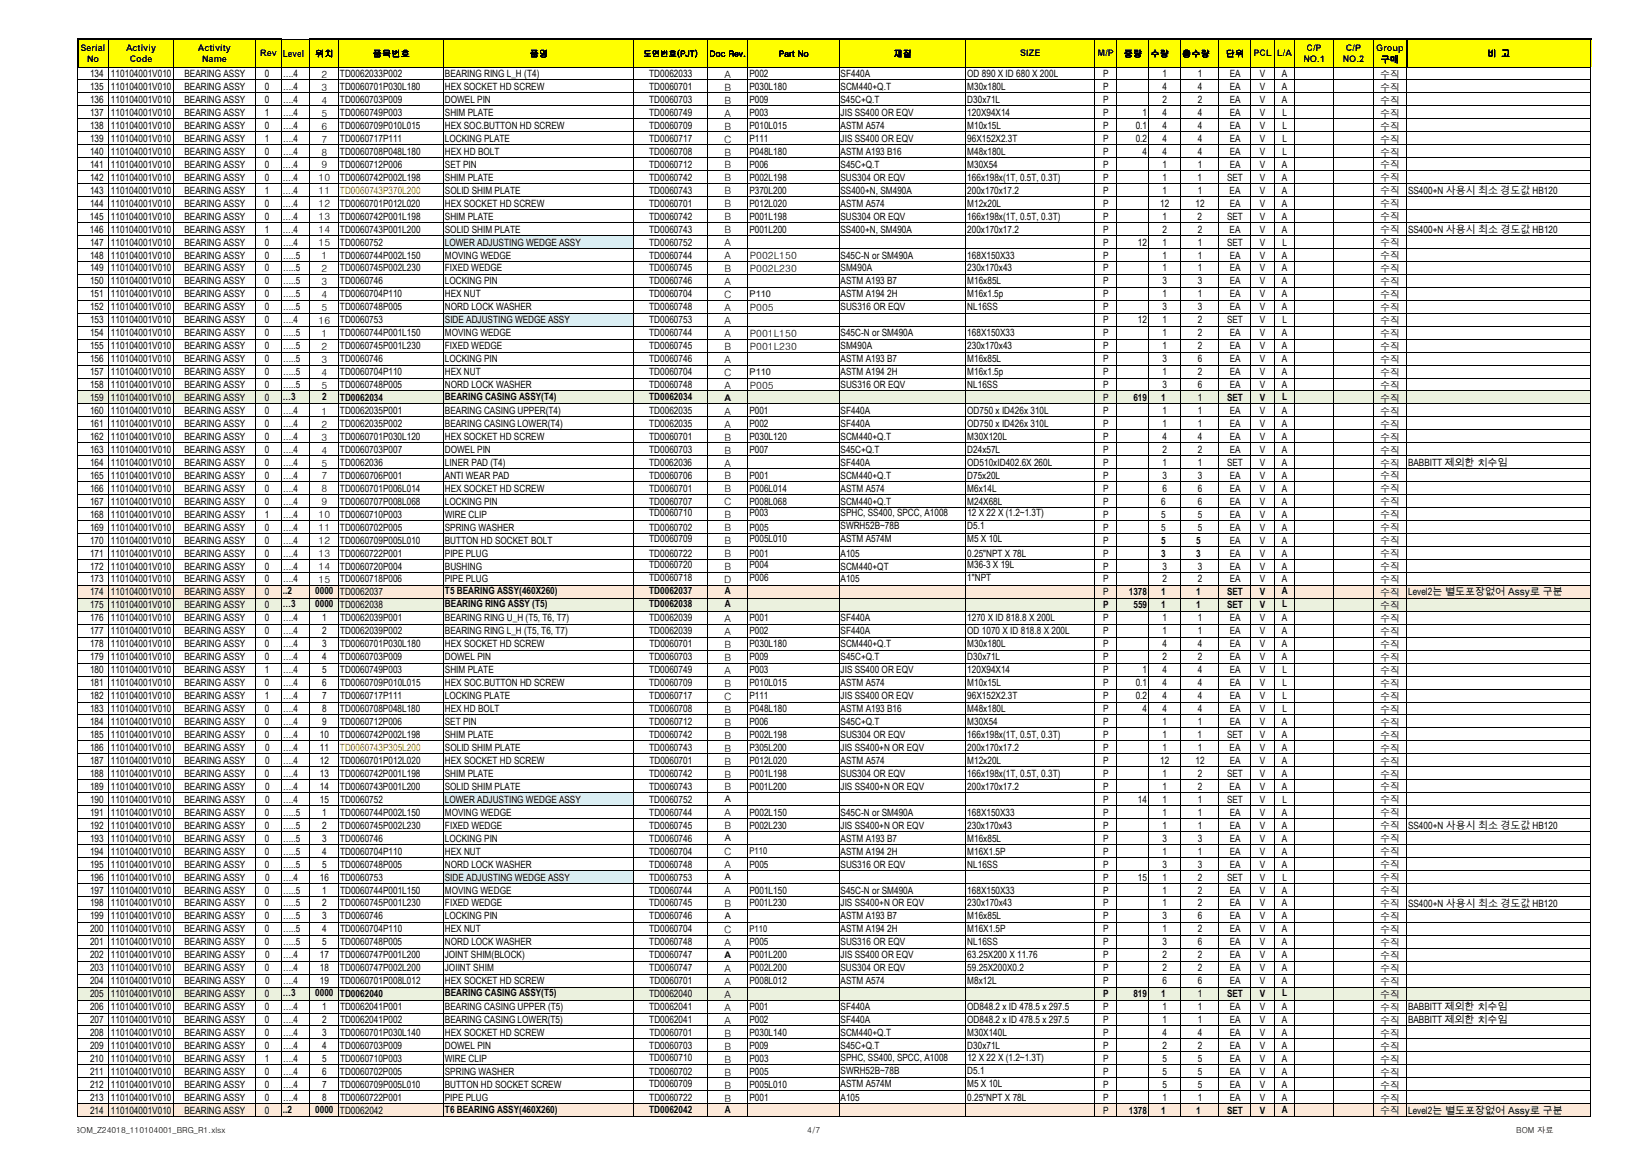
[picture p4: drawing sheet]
<svg xmlns="http://www.w3.org/2000/svg" width="420mm" height="297mm" viewBox="0 0 420 297" stroke-linecap="round" stroke-linejoin="round" font-family="sans-serif">
<defs><g id="words">
<g font-size="2.6">
<text x="73" y="14.6">Level</text>
<text x="23.2" y="23.2">135</text>
<text x="23.2" y="19.9">134</text>
<text x="28.6" y="23.2">110104001V010</text>
<text x="28.6" y="19.9">110104001V010</text>
<text x="47.6" y="23.2">BEARING ASSY</text>
<text x="47.6" y="19.9">BEARING ASSY</text>
<text x="68.4" y="23.2">0</text>
<text x="68.4" y="19.9">0</text>
<text x="73" y="23.2">….4</text>
<text x="73" y="19.9">….4</text>
<text x="83" y="23.4">3</text>
<text x="83" y="20.1">2</text>
<text x="87.7" y="23.2">TD0060701P030L180</text>
<text x="87.7" y="19.9">TD0062033P002</text>
<text x="114.8" y="23.2">HEX SOCKET HD SCREW</text>
<text x="114.8" y="19.9">BEARING RING L_H (T4)</text>
<text x="167.6" y="19.9">TD0062033</text>
<text x="167.6" y="23.2">TD0060701</text>
<text x="187" y="23.4">B</text>
<text x="187" y="20.1">A</text>
<text x="193.4" y="23.2">P030L180</text>
<text x="193.4" y="19.9">P002</text>
<text x="216.9" y="23.2">SCM440+Q.T</text>
<text x="216.9" y="19.9">SF440A</text>
<text x="249.6" y="19.9">OD 890 X ID 680 X 200L</text>
<text x="249.6" y="23.2">M30x180L</text>
<text x="284.7" y="23.2">P</text>
<text x="284.7" y="19.9">P</text>
<text x="300" y="23.2">4</text>
<text x="300" y="19.9">1</text>
<text x="309.1" y="23.2">4</text>
<text x="309.1" y="19.9">1</text>
<text x="317.4" y="23.2">EA</text>
<text x="317.4" y="19.9">EA</text>
<text x="325.1" y="23.2">V</text>
<text x="325.2" y="19.9">V</text>
<text x="330.8" y="23.2">A</text>
<text x="330.8" y="19.9">A</text>
<text x="356.2" y="23.4">수직</text>
<text x="356.2" y="20.1">수직</text>
<text x="23.2" y="29.9">137</text>
<text x="23.2" y="26.6">136</text>
<text x="28.6" y="29.9">110104001V010</text>
<text x="28.6" y="26.6">110104001V010</text>
<text x="47.6" y="29.9">BEARING ASSY</text>
<text x="47.6" y="26.6">BEARING ASSY</text>
<text x="68.4" y="29.9">1</text>
<text x="68.4" y="26.6">0</text>
<text x="73" y="29.9">….4</text>
<text x="73" y="26.6">….4</text>
<text x="83" y="26.8">4</text>
<text x="87.7" y="29.9">TD0060749P003</text>
<text x="87.7" y="26.6">TD0060703P009</text>
<text x="114.8" y="26.6">DOWEL PIN</text>
<text x="114.8" y="29.9">SHIM PLATE</text>
<text x="167.5" y="29.9">TD0060749</text>
<text x="167.5" y="26.6">TD0060703</text>
<text x="187" y="26.8">B</text>
<text x="193.4" y="29.9">P003</text>
<text x="193.4" y="26.6">P009</text>
<text x="216.9" y="26.6">S45C+Q.T</text>
<text x="216.9" y="29.9">JIS SS400 OR EQV</text>
<text x="249.6" y="26.6">D30x71L</text>
<text x="249.6" y="29.9">120X94X14</text>
<text x="284.7" y="26.6">P</text>
<text x="284.7" y="29.9">P</text>
<text x="294.9" y="29.9">1</text>
<text x="300.1" y="26.6">2</text>
<text x="300.1" y="29.9">4</text>
<text x="309.1" y="26.6">2</text>
<text x="309.1" y="29.9">4</text>
<text x="317.4" y="26.6">EA</text>
<text x="317.4" y="29.9">EA</text>
<text x="325.2" y="26.6">V</text>
<text x="325.2" y="29.9">V</text>
<text x="330.8" y="26.6">A</text>
<text x="331" y="29.9">L</text>
<text x="356.2" y="26.8">수직</text>
<text x="23.2" y="33.3">138</text>
<text x="28.6" y="33.3">110104001V010</text>
<text x="47.6" y="33.3">BEARING ASSY</text>
<text x="68.4" y="33.3">0</text>
<text x="73" y="33.3">….4</text>
<text x="83" y="33.4">6</text>
<text x="83" y="30.1">5</text>
<text x="87.7" y="33.3">TD0060709P010L015</text>
<text x="114.8" y="33.3">HEX SOC.BUTTON HD SCREW</text>
<text x="167.5" y="33.3">TD0060709</text>
<text x="187" y="33.4">B</text>
<text x="187" y="30.1">A</text>
<text x="193.4" y="33.3">P010L015</text>
<text x="216.9" y="33.3">ASTM A574</text>
<text x="249.6" y="33.3">M10x15L</text>
<text x="284.7" y="33.3">P</text>
<text x="293.1" y="33.3">0.1</text>
<text x="300" y="33.3">4</text>
<text x="309.1" y="33.3">4</text>
<text x="317.4" y="33.3">EA</text>
<text x="325.2" y="33.3">V</text>
<text x="331" y="33.3">L</text>
<text x="356.2" y="33.4">수직</text>
<text x="356.2" y="30.1">수직</text>
<text x="23.2" y="40">140</text>
<text x="23.2" y="36.6">139</text>
<text x="28.6" y="40">110104001V010</text>
<text x="28.6" y="36.6">110104001V010</text>
<text x="47.6" y="40">BEARING ASSY</text>
<text x="47.6" y="36.6">BEARING ASSY</text>
<text x="68.4" y="40">0</text>
<text x="68.4" y="36.6">1</text>
<text x="73" y="40">….4</text>
<text x="73" y="36.6">….4</text>
<text x="83" y="40.1">8</text>
<text x="83" y="36.8">7</text>
<text x="87.7" y="40">TD0060708P048L180</text>
<text x="87.7" y="36.6">TD0060717P111</text>
<text x="114.8" y="36.6">LOCKING PLATE</text>
<text x="114.8" y="40">HEX HD BOLT</text>
<text x="167.5" y="36.6">TD0060717</text>
<text x="167.5" y="40">TD0060708</text>
<text x="186.9" y="36.8">C</text>
<text x="187" y="40.1">B</text>
<text x="193.4" y="40">P048L180</text>
<text x="193.4" y="36.6">P111</text>
<text x="216.9" y="36.6">JIS SS400 OR EQV</text>
<text x="216.9" y="40">ASTM A193 B16</text>
<text x="249.6" y="40">M48x180L</text>
<text x="249.6" y="36.6">96X152X2.3T</text>
<text x="284.7" y="36.6">P</text>
<text x="284.7" y="40">P</text>
<text x="293.1" y="36.6">0.2</text>
<text x="294.9" y="40">4</text>
<text x="300" y="40">4</text>
<text x="300" y="36.6">4</text>
<text x="309.1" y="40">4</text>
<text x="309.1" y="36.6">4</text>
<text x="317.4" y="40">EA</text>
<text x="317.4" y="36.6">EA</text>
<text x="325.2" y="40">V</text>
<text x="325.2" y="36.6">V</text>
<text x="331" y="40">L</text>
<text x="331" y="36.6">L</text>
<text x="356.2" y="40.1">수직</text>
<text x="356.2" y="36.8">수직</text>
<text x="23.2" y="46.7">142</text>
<text x="23.2" y="43.3">141</text>
<text x="28.6" y="46.7">110104001V010</text>
<text x="28.6" y="43.3">110104001V010</text>
<text x="47.6" y="46.7">BEARING ASSY</text>
<text x="47.6" y="43.3">BEARING ASSY</text>
<text x="68.4" y="46.7">0</text>
<text x="68.4" y="43.3">0</text>
<text x="73" y="46.7">….4</text>
<text x="73" y="43.3">….4</text>
<text x="82.2" y="46.8">10</text>
<text x="83" y="43.5">9</text>
<text x="87.7" y="46.7">TD0060742P002L198</text>
<text x="87.7" y="43.3">TD0060712P006</text>
<text x="114.8" y="43.3">SET PIN</text>
<text x="114.8" y="46.7">SHIM PLATE</text>
<text x="167.5" y="46.7">TD0060742</text>
<text x="167.5" y="43.3">TD0060712</text>
<text x="187" y="46.8">B</text>
<text x="187" y="43.5">B</text>
<text x="193.4" y="46.7">P002L198</text>
<text x="193.4" y="43.3">P006</text>
<text x="216.9" y="46.7">SUS304 OR EQV</text>
<text x="216.9" y="43.3">S45C+Q.T</text>
<text x="249.6" y="46.7">166x198x(1T, 0.5T, 0.3T)</text>
<text x="249.6" y="43.3">M30X54</text>
<text x="284.7" y="46.7">P</text>
<text x="284.7" y="43.3">P</text>
<text x="300" y="46.7">1</text>
<text x="300" y="43.3">1</text>
<text x="309.1" y="46.7">1</text>
<text x="309.1" y="43.3">1</text>
<text x="316.7" y="46.7">SET</text>
<text x="317.4" y="43.3">EA</text>
<text x="325.1" y="46.7">V</text>
<text x="325.1" y="43.3">V</text>
<text x="330.8" y="46.7">A</text>
<text x="330.8" y="43.3">A</text>
<text x="356.2" y="46.8">수직</text>
<text x="356.2" y="43.5">수직</text>
<text x="23.2" y="50">143</text>
<text x="23.2" y="53.3">144</text>
<text x="28.6" y="50">110104001V010</text>
<text x="28.6" y="53.3">110104001V010</text>
<text x="47.6" y="50">BEARING ASSY</text>
<text x="47.6" y="53.3">BEARING ASSY</text>
<text x="68.4" y="50">1</text>
<text x="68.4" y="53.3">0</text>
<text x="73" y="50">….4</text>
<text x="73" y="53.3">….4</text>
<text x="82.2" y="50.2">11</text>
<text x="82.2" y="53.5">12</text>
<text x="87.7" y="53.3">TD0060701P012L020</text>
<text x="114.8" y="53.3">HEX SOCKET HD SCREW</text>
<text x="114.8" y="50">SOLID SHIM PLATE</text>
<text x="167.5" y="50">TD0060743</text>
<text x="167.5" y="53.3">TD0060701</text>
<text x="187" y="53.5">B</text>
<text x="187" y="50.2">B</text>
<text x="193.4" y="53.3">P012L020</text>
<text x="193.4" y="50">P370L200</text>
<text x="216.9" y="50">SS400+N, SM490A</text>
<text x="216.9" y="53.3">ASTM A574</text>
<text x="249.6" y="50">200x170x17.2</text>
<text x="249.6" y="53.3">M12x20L</text>
<text x="284.7" y="50">P</text>
<text x="284.7" y="53.3">P</text>
<text x="299.5" y="53.3">12</text>
<text x="300" y="50">1</text>
<text x="308.5" y="53.3">12</text>
<text x="309.1" y="50">1</text>
<text x="317.4" y="50">EA</text>
<text x="317.4" y="53.3">EA</text>
<text x="325.1" y="50">V</text>
<text x="325.2" y="53.3">V</text>
<text x="330.8" y="50">A</text>
<text x="330.8" y="53.3">A</text>
<text x="356.2" y="53.5">수직</text>
<text x="356.2" y="50.2">수직</text>
<text x="363.4" y="50">SS400+N 사용시 최소 경도값 HB120</text>
<text x="23.2" y="56.7">145</text>
<text x="28.6" y="56.7">110104001V010</text>
<text x="47.6" y="56.7">BEARING ASSY</text>
<text x="68.4" y="56.7">0</text>
<text x="73" y="56.7">….4</text>
<text x="82.2" y="56.9">13</text>
<text x="87.7" y="56.7">TD0060742P001L198</text>
<text x="114.8" y="56.7">SHIM PLATE</text>
<text x="167.5" y="56.7">TD0060742</text>
<text x="187" y="56.9">B</text>
<text x="193.4" y="56.7">P001L198</text>
<text x="216.9" y="56.7">SUS304 OR EQV</text>
<text x="249.6" y="56.7">166x198x(1T, 0.5T, 0.3T)</text>
<text x="284.7" y="56.7">P</text>
<text x="300" y="56.7">1</text>
<text x="309.1" y="56.7">2</text>
<text x="316.7" y="56.7">SET</text>
<text x="325.1" y="56.7">V</text>
<text x="330.8" y="56.7">A</text>
<text x="356.2" y="56.9">수직</text>
<text x="23.2" y="60">146</text>
<text x="23.2" y="63.4">147</text>
<text x="28.6" y="60">110104001V010</text>
<text x="28.6" y="63.4">110104001V010</text>
<text x="47.6" y="60">BEARING ASSY</text>
<text x="47.6" y="63.4">BEARING ASSY</text>
<text x="68.4" y="60">1</text>
<text x="68.4" y="63.4">0</text>
<text x="73" y="60">….4</text>
<text x="73" y="63.4">….4</text>
<text x="82.2" y="60.2">14</text>
<text x="82.2" y="63.5">15</text>
<text x="87.7" y="60">TD0060743P001L200</text>
<text x="87.7" y="63.4">TD0060752</text>
<text x="114.8" y="60">SOLID SHIM PLATE</text>
<text x="114.8" y="63.4">LOWER ADJUSTING WEDGE ASSY</text>
<text x="167.5" y="60">TD0060743</text>
<text x="167.5" y="63.4">TD0060752</text>
<text x="187" y="60.2">B</text>
<text x="187" y="63.5">A</text>
<text x="193.4" y="60">P001L200</text>
<text x="216.9" y="60">SS400+N, SM490A</text>
<text x="249.6" y="60">200x170x17.2</text>
<text x="284.7" y="60">P</text>
<text x="284.7" y="63.4">P</text>
<text x="293.7" y="63.4">12</text>
<text x="300" y="60">2</text>
<text x="300" y="63.4">1</text>
<text x="309.1" y="60">2</text>
<text x="309.1" y="63.4">1</text>
<text x="316.7" y="63.4">SET</text>
<text x="317.4" y="60">EA</text>
<text x="325.1" y="60">V</text>
<text x="325.2" y="63.4">V</text>
<text x="330.8" y="60">A</text>
<text x="331" y="63.4">L</text>
<text x="356.2" y="60.2">수직</text>
<text x="356.2" y="63.5">수직</text>
<text x="363.4" y="60.1">SS400+N 사용시 최소 경도값 HB120</text>
<text x="23.2" y="70.1">149</text>
<text x="23.2" y="66.7">148</text>
<text x="28.6" y="70.1">110104001V010</text>
<text x="28.6" y="66.7">110104001V010</text>
<text x="47.6" y="70.1">BEARING ASSY</text>
<text x="47.6" y="66.7">BEARING ASSY</text>
<text x="68.4" y="70.1">0</text>
<text x="68.4" y="66.7">0</text>
<text x="73" y="70.1">…..5</text>
<text x="73" y="66.7">…..5</text>
<text x="83" y="70.2">2</text>
<text x="83" y="66.9">1</text>
<text x="87.7" y="70.1">TD0060745P002L230</text>
<text x="87.7" y="66.7">TD0060744P002L150</text>
<text x="114.8" y="66.7">MOVING WEDGE</text>
<text x="114.8" y="70.1">FIXED WEDGE</text>
<text x="167.5" y="70.1">TD0060745</text>
<text x="167.5" y="66.7">TD0060744</text>
<text x="187" y="70.2">B</text>
<text x="187" y="66.9">A</text>
<text x="193.5" y="66.9">P002L150</text>
<text x="193.5" y="70.2">P002L230</text>
<text x="216.9" y="70.1">SM490A</text>
<text x="216.9" y="66.7">S45C-N or SM490A</text>
<text x="249.6" y="70.1">230x170x43</text>
<text x="249.6" y="66.7">168X150X33</text>
<text x="284.7" y="66.7">P</text>
<text x="284.7" y="70.1">P</text>
<text x="300" y="66.7">1</text>
<text x="300" y="70.1">1</text>
<text x="309.1" y="66.7">1</text>
<text x="309.1" y="70.1">1</text>
<text x="317.4" y="66.7">EA</text>
<text x="317.4" y="70.1">EA</text>
<text x="325.1" y="66.7">V</text>
<text x="325.2" y="70.1">V</text>
<text x="330.8" y="66.7">A</text>
<text x="330.8" y="70.1">A</text>
<text x="356.2" y="70.2">수직</text>
<text x="356.2" y="66.9">수직</text>
<text x="23.2" y="76.8">151</text>
<text x="23.2" y="73.4">150</text>
<text x="28.6" y="76.8">110104001V010</text>
<text x="28.6" y="73.4">110104001V010</text>
<text x="47.6" y="76.8">BEARING ASSY</text>
<text x="47.6" y="73.4">BEARING ASSY</text>
<text x="68.4" y="76.8">0</text>
<text x="68.4" y="73.4">0</text>
<text x="73" y="76.8">…..5</text>
<text x="73" y="73.4">…..5</text>
<text x="83" y="76.9">4</text>
<text x="83" y="73.6">3</text>
<text x="87.7" y="76.8">TD0060704P110</text>
<text x="87.7" y="73.4">TD0060746</text>
<text x="114.8" y="73.4">LOCKING PIN</text>
<text x="114.8" y="76.8">HEX NUT</text>
<text x="167.5" y="73.4">TD0060746</text>
<text x="167.6" y="76.8">TD0060704</text>
<text x="186.9" y="76.9">C</text>
<text x="187" y="73.6">A</text>
<text x="216.9" y="73.4">ASTM A193 B7</text>
<text x="216.9" y="76.8">ASTM A194 2H</text>
<text x="249.6" y="76.8">M16x1.5p</text>
<text x="249.6" y="73.4">M16x85L</text>
<text x="284.7" y="73.4">P</text>
<text x="284.7" y="76.8">P</text>
<text x="300.1" y="73.4">3</text>
<text x="300.1" y="76.8">1</text>
<text x="309.1" y="73.4">3</text>
<text x="309.1" y="76.8">1</text>
<text x="317.4" y="73.4">EA</text>
<text x="317.4" y="76.8">EA</text>
<text x="325.2" y="73.4">V</text>
<text x="325.2" y="76.8">V</text>
<text x="330.8" y="73.4">A</text>
<text x="330.8" y="76.8">A</text>
<text x="356.2" y="73.6">수직</text>
<text x="356.2" y="76.9">수직</text>
<text x="23.2" y="83.4">153</text>
<text x="23.2" y="80.1">152</text>
<text x="28.6" y="83.4">110104001V010</text>
<text x="28.6" y="80.1">110104001V010</text>
<text x="47.6" y="83.4">BEARING ASSY</text>
<text x="47.6" y="80.1">BEARING ASSY</text>
<text x="68.4" y="83.4">0</text>
<text x="68.4" y="80.1">0</text>
<text x="73" y="83.4">….4</text>
<text x="73" y="80.1">…..5</text>
<text x="82.2" y="83.6">16</text>
<text x="83" y="80.3">5</text>
<text x="87.7" y="83.4">TD0060753</text>
<text x="87.7" y="80.1">TD0060748P005</text>
<text x="114.8" y="80.1">NORD LOCK WASHER</text>
<text x="114.8" y="83.4">SIDE ADJUSTING WEDGE ASSY</text>
<text x="167.5" y="83.4">TD0060753</text>
<text x="167.6" y="80.1">TD0060748</text>
<text x="187" y="83.6">A</text>
<text x="187" y="80.3">A</text>
<text x="193.5" y="80.3">P005</text>
<text x="216.9" y="80.1">SUS316 OR EQV</text>
<text x="249.6" y="80.1">NL16SS</text>
<text x="284.7" y="83.4">P</text>
<text x="284.7" y="80.1">P</text>
<text x="293.7" y="83.4">12</text>
<text x="300" y="83.4">1</text>
<text x="300" y="80.1">3</text>
<text x="309.1" y="83.4">2</text>
<text x="309.1" y="80.1">3</text>
<text x="316.7" y="83.4">SET</text>
<text x="317.4" y="80.1">EA</text>
<text x="325.2" y="83.4">V</text>
<text x="325.2" y="80.1">V</text>
<text x="330.8" y="80.1">A</text>
<text x="331" y="83.4">L</text>
<text x="356.2" y="83.6">수직</text>
<text x="356.2" y="80.3">수직</text>
<text x="23.2" y="86.8">154</text>
<text x="28.6" y="86.8">110104001V010</text>
<text x="47.6" y="86.8">BEARING ASSY</text>
<text x="68.4" y="86.8">0</text>
<text x="73" y="86.8">…..5</text>
<text x="83" y="87">1</text>
<text x="87.7" y="86.8">TD0060744P001L150</text>
<text x="114.8" y="86.8">MOVING WEDGE</text>
<text x="167.5" y="86.8">TD0060744</text>
<text x="187" y="87">A</text>
<text x="193.5" y="87">P001L150</text>
<text x="216.9" y="86.8">S45C-N or SM490A</text>
<text x="249.6" y="86.8">168X150X33</text>
<text x="284.7" y="86.8">P</text>
<text x="300" y="86.8">1</text>
<text x="309.1" y="86.8">2</text>
<text x="317.4" y="86.8">EA</text>
<text x="325.1" y="86.8">V</text>
<text x="330.8" y="86.8">A</text>
<text x="356.2" y="87">수직</text>
<text x="23.2" y="93.5">156</text>
<text x="23.2" y="90.1">155</text>
<text x="28.6" y="93.5">110104001V010</text>
<text x="28.6" y="90.1">110104001V010</text>
<text x="47.6" y="93.5">BEARING ASSY</text>
<text x="47.6" y="90.1">BEARING ASSY</text>
<text x="68.4" y="93.5">0</text>
<text x="68.4" y="90.1">0</text>
<text x="73" y="93.5">…..5</text>
<text x="73" y="90.1">…..5</text>
<text x="83" y="93.6">3</text>
<text x="83" y="90.3">2</text>
<text x="87.7" y="93.5">TD0060746</text>
<text x="87.7" y="90.1">TD0060745P001L230</text>
<text x="114.8" y="93.5">LOCKING PIN</text>
<text x="114.8" y="90.1">FIXED WEDGE</text>
<text x="167.5" y="90.1">TD0060745</text>
<text x="167.5" y="93.5">TD0060746</text>
<text x="187" y="93.6">A</text>
<text x="187" y="90.3">B</text>
<text x="193.5" y="90.3">P001L230</text>
<text x="216.9" y="93.5">ASTM A193 B7</text>
<text x="216.9" y="90.1">SM490A</text>
<text x="249.6" y="90.1">230x170x43</text>
<text x="249.6" y="93.5">M16x85L</text>
<text x="284.7" y="90.1">P</text>
<text x="284.7" y="93.5">P</text>
<text x="300" y="90.1">1</text>
<text x="300" y="93.5">3</text>
<text x="309.1" y="90.1">2</text>
<text x="309.1" y="93.5">6</text>
<text x="317.4" y="90.1">EA</text>
<text x="317.4" y="93.5">EA</text>
<text x="325.1" y="90.1">V</text>
<text x="325.2" y="93.5">V</text>
<text x="330.8" y="90.1">A</text>
<text x="330.8" y="93.5">A</text>
<text x="356.2" y="93.6">수직</text>
<text x="356.2" y="90.3">수직</text>
<text x="23.2" y="96.8">157</text>
<text x="23.2" y="100.2">158</text>
<text x="28.6" y="96.8">110104001V010</text>
<text x="28.6" y="100.2">110104001V010</text>
<text x="47.6" y="96.8">BEARING ASSY</text>
<text x="47.6" y="100.2">BEARING ASSY</text>
<text x="68.4" y="96.8">0</text>
<text x="68.4" y="100.2">0</text>
<text x="73" y="96.8">…..5</text>
<text x="73" y="100.2">…..5</text>
<text x="83" y="97">4</text>
<text x="83" y="100.3">5</text>
<text x="87.7" y="96.8">TD0060704P110</text>
<text x="87.7" y="100.2">TD0060748P005</text>
<text x="114.8" y="100.2">NORD LOCK WASHER</text>
<text x="114.8" y="96.8">HEX NUT</text>
<text x="167.6" y="96.8">TD0060704</text>
<text x="167.6" y="100.2">TD0060748</text>
<text x="186.9" y="97">C</text>
<text x="187" y="100.3">A</text>
<text x="193.5" y="100.3">P005</text>
<text x="216.9" y="100.2">SUS316 OR EQV</text>
<text x="216.9" y="96.8">ASTM A194 2H</text>
<text x="249.6" y="96.8">M16x1.5p</text>
<text x="249.6" y="100.2">NL16SS</text>
<text x="284.7" y="100.2">P</text>
<text x="284.7" y="96.8">P</text>
<text x="300" y="100.2">3</text>
<text x="300.1" y="96.8">1</text>
<text x="309.1" y="100.2">6</text>
<text x="309.1" y="96.8">2</text>
<text x="317.4" y="100.2">EA</text>
<text x="317.4" y="96.8">EA</text>
<text x="325.2" y="100.2">V</text>
<text x="325.2" y="96.8">V</text>
<text x="330.8" y="100.2">A</text>
<text x="330.8" y="96.8">A</text>
<text x="356.2" y="100.3">수직</text>
<text x="356.2" y="97">수직</text>
<text x="23.2" y="103.5">159</text>
<text x="23.2" y="106.8">160</text>
<text x="28.6" y="103.5">110104001V010</text>
<text x="28.6" y="106.8">110104001V010</text>
<text x="47.6" y="103.5">BEARING ASSY</text>
<text x="47.6" y="106.8">BEARING ASSY</text>
<text x="68.4" y="103.5">0</text>
<text x="68.4" y="106.8">0</text>
<text x="73" y="103.2">…3</text>
<text x="73" y="106.8">….4</text>
<text x="83" y="107">1</text>
<text x="83.1" y="103.2">2</text>
<text x="87.7" y="103.5">TD0062034</text>
<text x="87.7" y="106.8">TD0062035P001</text>
<text x="114.8" y="103.2">BEARING CASING ASSY(T4)</text>
<text x="114.8" y="106.8">BEARING CASING UPPER(T4)</text>
<text x="167.5" y="103.2">TD0062034</text>
<text x="167.5" y="106.8">TD0062035</text>
<text x="187" y="107">A</text>
<text x="193.4" y="106.8">P001</text>
<text x="216.9" y="106.8">SF440A</text>
<text x="249.6" y="106.8">OD750 x ID426x 310L</text>
<text x="284.7" y="103.5">P</text>
<text x="284.7" y="106.8">P</text>
<text x="292.5" y="103.5">619</text>
<text x="299.7" y="103.5">1</text>
<text x="300" y="106.8">1</text>
<text x="309.1" y="103.5">1</text>
<text x="309.1" y="106.8">1</text>
<text x="316.7" y="103.5">SET</text>
<text x="317.4" y="106.8">EA</text>
<text x="325.2" y="106.8">V</text>
<text x="325.2" y="103.5">V</text>
<text x="330.8" y="106.8">A</text>
<text x="330.9" y="103.2">L</text>
<text x="356.2" y="107">수직</text>
<text x="356.2" y="103.7">수직</text>
<text x="23.2" y="113.5">162</text>
<text x="23.2" y="110.2">161</text>
<text x="28.6" y="113.5">110104001V010</text>
<text x="28.6" y="110.2">110104001V010</text>
<text x="47.6" y="113.5">BEARING ASSY</text>
<text x="47.6" y="110.2">BEARING ASSY</text>
<text x="68.4" y="113.5">0</text>
<text x="68.4" y="110.2">0</text>
<text x="73" y="113.5">….4</text>
<text x="73" y="110.2">….4</text>
<text x="83" y="113.7">3</text>
<text x="83" y="110.4">2</text>
<text x="87.7" y="113.5">TD0060701P030L120</text>
<text x="87.7" y="110.2">TD0062035P002</text>
<text x="114.8" y="113.5">HEX SOCKET HD SCREW</text>
<text x="114.8" y="110.2">BEARING CASING LOWER(T4)</text>
<text x="167.6" y="113.5">TD0060701</text>
<text x="167.6" y="110.2">TD0062035</text>
<text x="187" y="113.7">B</text>
<text x="187" y="110.4">A</text>
<text x="193.4" y="113.5">P030L120</text>
<text x="193.4" y="110.2">P002</text>
<text x="216.9" y="110.2">SF440A</text>
<text x="216.9" y="113.5">SCM440+Q.T</text>
<text x="249.6" y="110.2">OD750 x ID426x 310L</text>
<text x="249.6" y="113.5">M30X120L</text>
<text x="284.7" y="113.5">P</text>
<text x="284.7" y="110.2">P</text>
<text x="300" y="113.5">4</text>
<text x="300" y="110.2">1</text>
<text x="309.1" y="113.5">4</text>
<text x="309.1" y="110.2">1</text>
<text x="317.4" y="113.5">EA</text>
<text x="317.4" y="110.2">EA</text>
<text x="325.2" y="113.5">V</text>
<text x="325.2" y="110.2">V</text>
<text x="330.8" y="113.5">A</text>
<text x="330.8" y="110.2">A</text>
<text x="356.2" y="113.7">수직</text>
<text x="356.2" y="110.4">수직</text>
<text x="23.2" y="116.9">163</text>
<text x="28.6" y="116.9">110104001V010</text>
<text x="47.6" y="116.9">BEARING ASSY</text>
<text x="68.4" y="116.9">0</text>
<text x="73" y="116.9">….4</text>
<text x="83" y="117.1">4</text>
<text x="87.7" y="116.9">TD0060703P007</text>
<text x="114.8" y="116.9">DOWEL PIN</text>
<text x="167.5" y="116.9">TD0060703</text>
<text x="187" y="117.1">B</text>
<text x="193.4" y="116.9">P007</text>
<text x="216.9" y="116.9">S45C+Q.T</text>
<text x="249.6" y="116.9">D24x57L</text>
<text x="284.7" y="116.9">P</text>
<text x="300.1" y="116.9">2</text>
<text x="309.1" y="116.9">2</text>
<text x="317.4" y="116.9">EA</text>
<text x="325.2" y="116.9">V</text>
<text x="330.8" y="116.9">A</text>
<text x="356.2" y="117.1">수직</text>
<text x="23.2" y="120.2">164</text>
<text x="23.2" y="123.6">165</text>
<text x="28.6" y="120.2">110104001V010</text>
<text x="28.6" y="123.6">110104001V010</text>
<text x="47.6" y="120.2">BEARING ASSY</text>
<text x="47.6" y="123.6">BEARING ASSY</text>
<text x="68.4" y="120.2">0</text>
<text x="68.4" y="123.6">0</text>
<text x="73" y="120.2">….4</text>
<text x="73" y="123.6">….4</text>
<text x="83" y="120.4">5</text>
<text x="83" y="123.7">7</text>
<text x="87.7" y="120.2">TD0062036</text>
<text x="87.7" y="123.6">TD0060706P001</text>
<text x="114.8" y="120.2">LINER PAD (T4)</text>
<text x="114.8" y="123.6">ANTI WEAR PAD</text>
<text x="167.5" y="120.2">TD0062036</text>
<text x="167.5" y="123.6">TD0060706</text>
<text x="187" y="120.4">A</text>
<text x="187" y="123.7">B</text>
<text x="193.4" y="123.6">P001</text>
<text x="216.9" y="123.6">SCM440+Q.T</text>
<text x="216.9" y="120.2">SF440A</text>
<text x="249.6" y="120.2">OD510xID402.6X 260L</text>
<text x="249.6" y="123.6">D75x20L</text>
<text x="284.7" y="123.6">P</text>
<text x="284.7" y="120.2">P</text>
<text x="300" y="123.6">3</text>
<text x="300.1" y="120.2">1</text>
<text x="309.1" y="123.6">3</text>
<text x="309.1" y="120.2">1</text>
<text x="316.7" y="120.2">SET</text>
<text x="317.4" y="123.6">EA</text>
<text x="325.2" y="123.6">V</text>
<text x="325.2" y="120.2">V</text>
<text x="330.8" y="123.6">A</text>
<text x="330.8" y="120.2">A</text>
<text x="356.2" y="120.4">수직</text>
<text x="356.2" y="123.7">수직</text>
<text x="363.4" y="120.2">BABBITT 제외한 치수임</text>
<text x="23.2" y="130.3">167</text>
<text x="23.2" y="126.9">166</text>
<text x="28.6" y="130.3">110104001V010</text>
<text x="28.6" y="126.9">110104001V010</text>
<text x="47.6" y="130.3">BEARING ASSY</text>
<text x="47.6" y="126.9">BEARING ASSY</text>
<text x="68.4" y="130.3">0</text>
<text x="68.4" y="126.9">0</text>
<text x="73" y="130.3">….4</text>
<text x="73" y="126.9">….4</text>
<text x="83" y="130.4">9</text>
<text x="83" y="127.1">8</text>
<text x="87.7" y="130.3">TD0060707P008L068</text>
<text x="87.7" y="126.9">TD0060701P006L014</text>
<text x="114.8" y="126.9">HEX SOCKET HD SCREW</text>
<text x="114.8" y="130.3">LOCKING PIN</text>
<text x="167.5" y="130.3">TD0060707</text>
<text x="167.6" y="126.9">TD0060701</text>
<text x="186.9" y="130.4">C</text>
<text x="187" y="127.1">B</text>
<text x="193.4" y="130.3">P008L068</text>
<text x="193.4" y="126.9">P006L014</text>
<text x="216.9" y="130.3">SCM440+Q.T</text>
<text x="216.9" y="126.9">ASTM A574</text>
<text x="249.6" y="126.9">M6x14L</text>
<text x="249.6" y="130.3">M24X68L</text>
<text x="284.7" y="130.3">P</text>
<text x="284.7" y="126.9">P</text>
<text x="299.7" y="130.3">6</text>
<text x="300" y="126.9">6</text>
<text x="309.1" y="130.3">6</text>
<text x="309.1" y="126.9">6</text>
<text x="317.4" y="130.3">EA</text>
<text x="317.4" y="126.9">EA</text>
<text x="325.1" y="130.3">V</text>
<text x="325.2" y="126.9">V</text>
<text x="330.8" y="130.3">A</text>
<text x="330.8" y="126.9">A</text>
<text x="356.2" y="130.4">수직</text>
<text x="356.2" y="127.1">수직</text>
<text x="23.2" y="133.6">168</text>
<text x="23.2" y="136.9">169</text>
<text x="28.6" y="133.6">110104001V010</text>
<text x="28.6" y="136.9">110104001V010</text>
<text x="47.6" y="133.6">BEARING ASSY</text>
<text x="47.6" y="136.9">BEARING ASSY</text>
<text x="68.4" y="133.6">1</text>
<text x="68.4" y="136.9">0</text>
<text x="73" y="133.6">….4</text>
<text x="73" y="136.9">….4</text>
<text x="82.2" y="133.8">10</text>
<text x="82.2" y="137.1">11</text>
<text x="87.7" y="133.6">TD0060710P003</text>
<text x="87.7" y="136.9">TD0060702P005</text>
<text x="114.8" y="133.6">WIRE CLIP</text>
<text x="114.8" y="136.9">SPRING WASHER</text>
<text x="167.5" y="133.3">TD0060710</text>
<text x="167.6" y="136.9">TD0060702</text>
<text x="187" y="137.1">B</text>
<text x="187" y="133.8">B</text>
<text x="193.4" y="136.9">P005</text>
<text x="193.4" y="133.3">P003</text>
<text x="216.9" y="133.3">SPHC, SS400, SPCC, A1008</text>
<text x="216.9" y="136.6">SWRH52B~78B</text>
<text x="249.6" y="136.6">D5.1</text>
<text x="249.7" y="133.3">12 X 22 X (1.2~1.3T)</text>
<text x="284.7" y="136.9">P</text>
<text x="284.7" y="133.6">P</text>
<text x="299.7" y="136.9">5</text>
<text x="299.7" y="133.6">5</text>
<text x="309.1" y="136.9">5</text>
<text x="309.1" y="133.6">5</text>
<text x="317.4" y="136.9">EA</text>
<text x="317.4" y="133.6">EA</text>
<text x="325.1" y="136.9">V</text>
<text x="325.1" y="133.6">V</text>
<text x="330.8" y="136.9">A</text>
<text x="330.8" y="133.6">A</text>
<text x="356.2" y="137.1">수직</text>
<text x="356.2" y="133.8">수직</text>
<text x="23.2" y="140.3">170</text>
<text x="23.2" y="143.6">171</text>
<text x="28.6" y="140.3">110104001V010</text>
<text x="28.6" y="143.6">110104001V010</text>
<text x="47.6" y="140.3">BEARING ASSY</text>
<text x="47.6" y="143.6">BEARING ASSY</text>
<text x="68.4" y="140.3">0</text>
<text x="68.4" y="143.6">0</text>
<text x="73" y="140.3">….4</text>
<text x="73" y="143.6">….4</text>
<text x="82.2" y="140.5">12</text>
<text x="82.2" y="143.8">13</text>
<text x="87.7" y="140.3">TD0060709P005L010</text>
<text x="87.7" y="143.6">TD0060722P001</text>
<text x="114.8" y="140.3">BUTTON HD SOCKET BOLT</text>
<text x="114.8" y="143.6">PIPE PLUG</text>
<text x="167.5" y="140">TD0060709</text>
<text x="167.5" y="143.6">TD0060722</text>
<text x="187" y="140.5">B</text>
<text x="187" y="143.8">B</text>
<text x="193.4" y="140">P005L010</text>
<text x="193.4" y="143.6">P001</text>
<text x="216.9" y="143.6">A105</text>
<text x="216.9" y="140">ASTM A574M</text>
<text x="249.6" y="140">M5 X 10L</text>
<text x="249.6" y="143.6">0.25&quot;NPT X 78L</text>
<text x="284.7" y="143.6">P</text>
<text x="284.7" y="140.3">P</text>
<text x="299.7" y="140.3">5</text>
<text x="299.7" y="143.6">3</text>
<text x="308.7" y="140.3">5</text>
<text x="308.7" y="143.6">3</text>
<text x="317.4" y="140.3">EA</text>
<text x="317.4" y="143.6">EA</text>
<text x="325.2" y="140.3">V</text>
<text x="325.2" y="143.6">V</text>
<text x="330.8" y="140.3">A</text>
<text x="330.8" y="143.6">A</text>
<text x="356.2" y="140.5">수직</text>
<text x="356.2" y="143.8">수직</text>
<text x="23.2" y="147">172</text>
<text x="28.6" y="147">110104001V010</text>
<text x="47.6" y="147">BEARING ASSY</text>
<text x="68.4" y="147">0</text>
<text x="73" y="147">….4</text>
<text x="82.2" y="147.2">14</text>
<text x="87.7" y="147">TD0060720P004</text>
<text x="114.8" y="147">BUSHING</text>
<text x="167.5" y="146.6">TD0060720</text>
<text x="167.5" y="150">TD0060718</text>
<text x="187" y="147.2">B</text>
<text x="193.4" y="146.6">P004</text>
<text x="193.4" y="150">P006</text>
<text x="216.9" y="147">SCM440+QT</text>
<text x="249.6" y="146.6">M36-3 X 19L</text>
<text x="249.6" y="150">1&quot;NPT</text>
<text x="284.7" y="147">P</text>
<text x="300" y="147">3</text>
<text x="309.1" y="147">3</text>
<text x="317.4" y="147">EA</text>
<text x="325.2" y="147">V</text>
<text x="330.8" y="147">A</text>
<text x="356.2" y="147.2">수직</text>
<text x="23.2" y="150.3">173</text>
<text x="23.2" y="153.7">174</text>
<text x="28.6" y="150.3">110104001V010</text>
<text x="28.6" y="153.7">110104001V010</text>
<text x="47.6" y="150.3">BEARING ASSY</text>
<text x="47.6" y="153.7">BEARING ASSY</text>
<text x="68.4" y="153.7">0</text>
<text x="68.4" y="150.3">0</text>
<text x="73" y="153.3">..2</text>
<text x="73" y="150.3">….4</text>
<text x="81.4" y="153.3">0000</text>
<text x="82.2" y="150.5">15</text>
<text x="87.7" y="150.3">TD0060718P006</text>
<text x="87.7" y="153.7">TD0062037</text>
<text x="114.8" y="150.3">PIPE PLUG</text>
<text x="114.8" y="153.3">T5 BEARING ASSY(460X260)</text>
<text x="167.5" y="153.3">TD0062037</text>
<text x="186.9" y="150.5">D</text>
<text x="187.1" y="153.3">A</text>
<text x="216.9" y="150.3">A105</text>
<text x="284.7" y="150.3">P</text>
<text x="284.7" y="153.7">P</text>
<text x="291.3" y="153.7">1378</text>
<text x="299.7" y="153.7">1</text>
<text x="300" y="150.3">2</text>
<text x="308.7" y="153.7">1</text>
<text x="309.1" y="150.3">2</text>
<text x="316.7" y="153.7">SET</text>
<text x="317.4" y="150.3">EA</text>
<text x="325.2" y="153.7">V</text>
<text x="325.2" y="150.3">V</text>
<text x="330.8" y="153.3">A</text>
<text x="330.8" y="150.3">A</text>
<text x="356.2" y="150.5">수직</text>
<text x="356.2" y="153.8">수직</text>
<text x="363.4" y="153.7">Level2는 별도포장없어 Assy로 구분</text>
<text x="23.2" y="157">175</text>
<text x="23.2" y="160.4">176</text>
<text x="28.6" y="157">110104001V010</text>
<text x="28.6" y="160.4">110104001V010</text>
<text x="47.6" y="157">BEARING ASSY</text>
<text x="47.6" y="160.4">BEARING ASSY</text>
<text x="68.4" y="157">0</text>
<text x="68.4" y="160.4">0</text>
<text x="73" y="156.7">…3</text>
<text x="73" y="160.4">….4</text>
<text x="81.4" y="156.7">0000</text>
<text x="83.1" y="160.4">1</text>
<text x="87.7" y="157">TD0062038</text>
<text x="87.8" y="160.4">TD0062039P001</text>
<text x="114.8" y="156.7">BEARING RING ASSY (T5)</text>
<text x="114.8" y="160.4">BEARING RING U_H (T5, T6, T7)</text>
<text x="167.5" y="156.7">TD0062038</text>
<text x="167.5" y="160.4">TD0062039</text>
<text x="187" y="160.5">A</text>
<text x="187.1" y="156.7">A</text>
<text x="193.4" y="160.4">P001</text>
<text x="216.9" y="160.4">SF440A</text>
<text x="249.6" y="160.4">1270 X ID 818.8 X 200L</text>
<text x="284.7" y="160.4">P</text>
<text x="284.7" y="157">P</text>
<text x="292.5" y="157">559</text>
<text x="299.7" y="157">1</text>
<text x="300" y="160.4">1</text>
<text x="308.7" y="157">1</text>
<text x="309.1" y="160.4">1</text>
<text x="316.7" y="157">SET</text>
<text x="317.4" y="160.4">EA</text>
<text x="325.2" y="160.4">V</text>
<text x="325.2" y="157">V</text>
<text x="330.8" y="160.4">A</text>
<text x="330.9" y="156.7">L</text>
<text x="356.2" y="160.5">수직</text>
<text x="356.2" y="157.2">수직</text>
<text x="23.2" y="167">178</text>
<text x="23.2" y="163.7">177</text>
<text x="28.6" y="167">110104001V010</text>
<text x="28.6" y="163.7">110104001V010</text>
<text x="47.6" y="167">BEARING ASSY</text>
<text x="47.6" y="163.7">BEARING ASSY</text>
<text x="68.4" y="167">0</text>
<text x="68.4" y="163.7">0</text>
<text x="73" y="167">….4</text>
<text x="73" y="163.7">….4</text>
<text x="83.1" y="167">3</text>
<text x="83.1" y="163.7">2</text>
<text x="87.8" y="167">TD0060701P030L180</text>
<text x="87.8" y="163.7">TD0062039P002</text>
<text x="114.8" y="167">HEX SOCKET HD SCREW</text>
<text x="114.8" y="163.7">BEARING RING L_H (T5, T6, T7)</text>
<text x="167.5" y="163.7">TD0062039</text>
<text x="167.6" y="167">TD0060701</text>
<text x="187" y="163.9">A</text>
<text x="187" y="167.2">B</text>
<text x="193.4" y="163.7">P002</text>
<text x="193.4" y="167">P030L180</text>
<text x="216.9" y="167">SCM440+Q.T</text>
<text x="216.9" y="163.7">SF440A</text>
<text x="249.6" y="163.7">OD 1070 X ID 818.8 X 200L</text>
<text x="249.6" y="167">M30x180L</text>
<text x="284.7" y="167">P</text>
<text x="284.7" y="163.7">P</text>
<text x="300" y="167">4</text>
<text x="300" y="163.7">1</text>
<text x="309.1" y="167">4</text>
<text x="309.1" y="163.7">1</text>
<text x="317.4" y="167">EA</text>
<text x="317.4" y="163.7">EA</text>
<text x="325.1" y="167">V</text>
<text x="325.2" y="163.7">V</text>
<text x="330.8" y="167">A</text>
<text x="330.8" y="163.7">A</text>
<text x="356.2" y="163.9">수직</text>
<text x="356.2" y="167.2">수직</text>
<text x="23.2" y="173.7">180</text>
<text x="23.2" y="170.4">179</text>
<text x="28.6" y="173.7">110104001V010</text>
<text x="28.6" y="170.4">110104001V010</text>
<text x="47.6" y="173.7">BEARING ASSY</text>
<text x="47.6" y="170.4">BEARING ASSY</text>
<text x="68.4" y="173.7">1</text>
<text x="68.4" y="170.4">0</text>
<text x="73" y="173.7">….4</text>
<text x="73" y="170.4">….4</text>
<text x="83.1" y="173.7">5</text>
<text x="83.1" y="170.4">4</text>
<text x="87.7" y="173.7">TD0060749P003</text>
<text x="87.7" y="170.4">TD0060703P009</text>
<text x="114.8" y="173.7">SHIM PLATE</text>
<text x="114.8" y="170.4">DOWEL PIN</text>
<text x="167.6" y="173.7">TD0060749</text>
<text x="167.6" y="170.4">TD0060703</text>
<text x="187" y="173.9">A</text>
<text x="187" y="170.6">B</text>
<text x="193.4" y="173.7">P003</text>
<text x="193.4" y="170.4">P009</text>
<text x="216.9" y="170.4">S45C+Q.T</text>
<text x="216.9" y="173.7">JIS SS400 OR EQV</text>
<text x="249.6" y="170.4">D30x71L</text>
<text x="249.6" y="173.7">120X94X14</text>
<text x="284.7" y="170.4">P</text>
<text x="284.7" y="173.7">P</text>
<text x="294.9" y="173.7">1</text>
<text x="300.1" y="170.4">2</text>
<text x="300.1" y="173.7">4</text>
<text x="309.1" y="170.4">2</text>
<text x="309.1" y="173.7">4</text>
<text x="317.4" y="170.4">EA</text>
<text x="317.4" y="173.7">EA</text>
<text x="325.2" y="170.4">V</text>
<text x="325.2" y="173.7">V</text>
<text x="330.8" y="170.4">A</text>
<text x="331" y="173.7">L</text>
<text x="356.2" y="173.9">수직</text>
<text x="356.2" y="170.6">수직</text>
<text x="23.2" y="177.1">181</text>
<text x="28.6" y="177.1">110104001V010</text>
<text x="47.6" y="177.1">BEARING ASSY</text>
<text x="68.4" y="177.1">0</text>
<text x="73" y="177.1">….4</text>
<text x="83.1" y="177.1">6</text>
<text x="87.8" y="177.1">TD0060709P010L015</text>
<text x="114.8" y="177.1">HEX SOC.BUTTON HD SCREW</text>
<text x="167.5" y="177.1">TD0060709</text>
<text x="187" y="177.3">B</text>
<text x="193.4" y="177.1">P010L015</text>
<text x="216.9" y="177.1">ASTM A574</text>
<text x="249.6" y="177.1">M10x15L</text>
<text x="284.7" y="177.1">P</text>
<text x="293.1" y="177.1">0.1</text>
<text x="300" y="177.1">4</text>
<text x="309.1" y="177.1">4</text>
<text x="317.4" y="177.1">EA</text>
<text x="325.2" y="177.1">V</text>
<text x="331" y="177.1">L</text>
<text x="356.2" y="177.3">수직</text>
<text x="23.2" y="183.8">183</text>
<text x="23.2" y="180.4">182</text>
<text x="28.6" y="183.8">110104001V010</text>
<text x="28.6" y="180.4">110104001V010</text>
<text x="47.6" y="183.8">BEARING ASSY</text>
<text x="47.6" y="180.4">BEARING ASSY</text>
<text x="68.4" y="183.8">0</text>
<text x="68.4" y="180.4">1</text>
<text x="73" y="183.8">….4</text>
<text x="73" y="180.4">….4</text>
<text x="83.1" y="183.8">8</text>
<text x="83.1" y="180.4">7</text>
<text x="87.7" y="183.8">TD0060708P048L180</text>
<text x="87.8" y="180.4">TD0060717P111</text>
<text x="114.8" y="183.8">HEX HD BOLT</text>
<text x="114.8" y="180.4">LOCKING PLATE</text>
<text x="167.6" y="180.4">TD0060717</text>
<text x="167.6" y="183.8">TD0060708</text>
<text x="186.9" y="180.6">C</text>
<text x="187" y="183.9">B</text>
<text x="193.4" y="183.8">P048L180</text>
<text x="193.4" y="180.4">P111</text>
<text x="216.9" y="180.4">JIS SS400 OR EQV</text>
<text x="216.9" y="183.8">ASTM A193 B16</text>
<text x="249.6" y="183.8">M48x180L</text>
<text x="249.6" y="180.4">96X152X2.3T</text>
<text x="284.7" y="180.4">P</text>
<text x="284.7" y="183.8">P</text>
<text x="293.1" y="180.4">0.2</text>
<text x="294.9" y="183.8">4</text>
<text x="300" y="183.8">4</text>
<text x="300.1" y="180.4">4</text>
<text x="309.1" y="183.8">4</text>
<text x="309.1" y="180.4">4</text>
<text x="317.4" y="183.8">EA</text>
<text x="317.4" y="180.4">EA</text>
<text x="325.2" y="183.8">V</text>
<text x="325.2" y="180.4">V</text>
<text x="331" y="183.8">L</text>
<text x="331" y="180.4">L</text>
<text x="356.2" y="183.9">수직</text>
<text x="356.2" y="180.6">수직</text>
<text x="23.2" y="187.1">184</text>
<text x="23.2" y="190.5">185</text>
<text x="28.6" y="187.1">110104001V010</text>
<text x="28.6" y="190.5">110104001V010</text>
<text x="47.6" y="187.1">BEARING ASSY</text>
<text x="47.6" y="190.5">BEARING ASSY</text>
<text x="68.4" y="187.1">0</text>
<text x="68.4" y="190.5">0</text>
<text x="73" y="187.1">….4</text>
<text x="73" y="190.5">….4</text>
<text x="82.5" y="190.5">10</text>
<text x="83.1" y="187.1">9</text>
<text x="87.7" y="190.5">TD0060742P002L198</text>
<text x="87.8" y="187.1">TD0060712P006</text>
<text x="114.8" y="190.5">SHIM PLATE</text>
<text x="114.8" y="187.1">SET PIN</text>
<text x="167.6" y="190.5">TD0060742</text>
<text x="167.6" y="187.1">TD0060712</text>
<text x="187" y="187.3">B</text>
<text x="187" y="190.6">B</text>
<text x="193.4" y="187.1">P006</text>
<text x="193.4" y="190.5">P002L198</text>
<text x="216.9" y="190.5">SUS304 OR EQV</text>
<text x="216.9" y="187.1">S45C+Q.T</text>
<text x="249.6" y="190.5">166x198x(1T, 0.5T, 0.3T)</text>
<text x="249.6" y="187.1">M30X54</text>
<text x="284.7" y="190.5">P</text>
<text x="284.7" y="187.1">P</text>
<text x="300" y="190.5">1</text>
<text x="300" y="187.1">1</text>
<text x="309.1" y="190.5">1</text>
<text x="309.1" y="187.1">1</text>
<text x="316.7" y="190.5">SET</text>
<text x="317.4" y="187.1">EA</text>
<text x="325.1" y="190.5">V</text>
<text x="325.1" y="187.1">V</text>
<text x="330.8" y="190.5">A</text>
<text x="330.8" y="187.1">A</text>
<text x="356.2" y="187.3">수직</text>
<text x="356.2" y="190.6">수직</text>
<text x="23.2" y="193.8">186</text>
<text x="23.2" y="197.1">187</text>
<text x="28.6" y="193.8">110104001V010</text>
<text x="28.6" y="197.1">110104001V010</text>
<text x="47.6" y="193.8">BEARING ASSY</text>
<text x="47.6" y="197.1">BEARING ASSY</text>
<text x="68.4" y="193.8">0</text>
<text x="68.4" y="197.1">0</text>
<text x="73.1" y="193.8">….4</text>
<text x="73.1" y="197.1">….4</text>
<text x="82.6" y="193.8">11</text>
<text x="82.6" y="197.1">12</text>
<text x="87.8" y="197.1">TD0060701P012L020</text>
<text x="114.8" y="197.1">HEX SOCKET HD SCREW</text>
<text x="114.8" y="193.8">SOLID SHIM PLATE</text>
<text x="167.5" y="193.8">TD0060743</text>
<text x="167.6" y="197.1">TD0060701</text>
<text x="187" y="194">B</text>
<text x="187" y="197.3">B</text>
<text x="193.4" y="193.8">P305L200</text>
<text x="193.4" y="197.1">P012L020</text>
<text x="216.9" y="193.8">JIS SS400+N OR EQV</text>
<text x="216.9" y="197.1">ASTM A574</text>
<text x="249.6" y="197.1">M12x20L</text>
<text x="249.6" y="193.8">200x170x17.2</text>
<text x="284.7" y="193.8">P</text>
<text x="284.7" y="197.1">P</text>
<text x="299.5" y="197.1">12</text>
<text x="300" y="193.8">1</text>
<text x="308.5" y="197.1">12</text>
<text x="309.1" y="193.8">1</text>
<text x="317.4" y="193.8">EA</text>
<text x="317.4" y="197.1">EA</text>
<text x="325.1" y="193.8">V</text>
<text x="325.2" y="197.1">V</text>
<text x="330.8" y="193.8">A</text>
<text x="330.8" y="197.1">A</text>
<text x="356.2" y="194">수직</text>
<text x="356.2" y="197.3">수직</text>
<text x="23.2" y="200.5">188</text>
<text x="23.2" y="203.8">189</text>
<text x="28.6" y="200.5">110104001V010</text>
<text x="28.6" y="203.8">110104001V010</text>
<text x="47.6" y="200.5">BEARING ASSY</text>
<text x="47.6" y="203.8">BEARING ASSY</text>
<text x="68.4" y="200.5">0</text>
<text x="68.4" y="203.8">0</text>
<text x="73" y="200.5">….4</text>
<text x="73.1" y="203.8">….4</text>
<text x="82.5" y="200.5">13</text>
<text x="82.6" y="203.8">14</text>
<text x="87.7" y="200.5">TD0060742P001L198</text>
<text x="87.7" y="203.8">TD0060743P001L200</text>
<text x="114.8" y="203.8">SOLID SHIM PLATE</text>
<text x="114.8" y="200.5">SHIM PLATE</text>
<text x="167.6" y="200.5">TD0060742</text>
<text x="167.6" y="203.8">TD0060743</text>
<text x="187" y="200.7">B</text>
<text x="193.4" y="203.8">P001L200</text>
<text x="193.4" y="200.5">P001L198</text>
<text x="216.9" y="203.8">JIS SS400+N OR EQV</text>
<text x="216.9" y="200.5">SUS304 OR EQV</text>
<text x="249.6" y="203.8">200x170x17.2</text>
<text x="249.6" y="200.5">166x198x(1T, 0.5T, 0.3T)</text>
<text x="284.7" y="200.5">P</text>
<text x="284.7" y="203.8">P</text>
<text x="300" y="200.5">1</text>
<text x="300" y="203.8">1</text>
<text x="309.1" y="200.5">2</text>
<text x="309.1" y="203.8">2</text>
<text x="316.7" y="200.5">SET</text>
<text x="317.4" y="203.8">EA</text>
<text x="325.1" y="200.5">V</text>
<text x="325.1" y="203.8">V</text>
<text x="330.8" y="200.5">A</text>
<text x="330.8" y="203.8">A</text>
<text x="356.2" y="200.7">수직</text>
<text x="23.2" y="207.2">190</text>
<text x="28.6" y="207.2">110104001V010</text>
<text x="47.6" y="207.2">BEARING ASSY</text>
<text x="68.4" y="207.2">0</text>
<text x="73.1" y="207.2">….4</text>
<text x="82.6" y="207.2">15</text>
<text x="87.8" y="207.2">TD0060752</text>
<text x="114.8" y="207.2">LOWER ADJUSTING WEDGE ASSY</text>
<text x="167.5" y="207.2">TD0060752</text>
<text x="187" y="204">B</text>
<text x="284.7" y="207.2">P</text>
<text x="293.7" y="207.2">14</text>
<text x="300" y="207.2">1</text>
<text x="309.1" y="207.2">1</text>
<text x="316.7" y="207.2">SET</text>
<text x="325.2" y="207.2">V</text>
<text x="331" y="207.2">L</text>
<text x="356.2" y="204">수직</text>
<text x="356.2" y="207.3">수직</text>
<text x="23.2" y="213.9">192</text>
<text x="23.2" y="210.5">191</text>
<text x="28.6" y="213.9">110104001V010</text>
<text x="28.6" y="210.5">110104001V010</text>
<text x="47.6" y="213.9">BEARING ASSY</text>
<text x="47.6" y="210.5">BEARING ASSY</text>
<text x="68.4" y="213.9">0</text>
<text x="68.4" y="210.5">0</text>
<text x="73" y="213.9">…..5</text>
<text x="73" y="210.5">…..5</text>
<text x="83.1" y="213.9">2</text>
<text x="83.1" y="210.5">1</text>
<text x="87.7" y="213.9">TD0060745P002L230</text>
<text x="87.8" y="210.5">TD0060744P002L150</text>
<text x="114.8" y="210.5">MOVING WEDGE</text>
<text x="114.8" y="213.9">FIXED WEDGE</text>
<text x="167.6" y="213.9">TD0060745</text>
<text x="167.6" y="210.5">TD0060744</text>
<text x="187" y="214">B</text>
<text x="187" y="210.7">A</text>
<text x="193.4" y="213.9">P002L230</text>
<text x="193.4" y="210.5">P002L150</text>
<text x="216.9" y="213.9">JIS SS400+N OR EQV</text>
<text x="216.9" y="210.5">S45C-N or SM490A</text>
<text x="249.6" y="210.5">168X150X33</text>
<text x="249.6" y="213.9">230x170x43</text>
<text x="284.7" y="213.9">P</text>
<text x="284.7" y="210.5">P</text>
<text x="300" y="213.9">1</text>
<text x="300" y="210.5">1</text>
<text x="309.1" y="213.9">1</text>
<text x="309.1" y="210.5">1</text>
<text x="317.4" y="213.9">EA</text>
<text x="317.4" y="210.5">EA</text>
<text x="325.1" y="213.9">V</text>
<text x="325.1" y="210.5">V</text>
<text x="330.8" y="213.9">A</text>
<text x="330.8" y="210.5">A</text>
<text x="356.2" y="214">수직</text>
<text x="356.2" y="210.7">수직</text>
<text x="363.4" y="213.9">SS400+N 사용시 최소 경도값 HB120</text>
<text x="23.2" y="217.2">193</text>
<text x="23.2" y="220.6">194</text>
<text x="28.6" y="217.2">110104001V010</text>
<text x="28.6" y="220.6">110104001V010</text>
<text x="47.6" y="217.2">BEARING ASSY</text>
<text x="47.6" y="220.6">BEARING ASSY</text>
<text x="68.4" y="217.2">0</text>
<text x="68.4" y="220.6">0</text>
<text x="73" y="217.2">…..5</text>
<text x="73" y="220.6">…..5</text>
<text x="83.1" y="217.2">3</text>
<text x="83.1" y="220.6">4</text>
<text x="87.7" y="217.2">TD0060746</text>
<text x="87.8" y="220.6">TD0060704P110</text>
<text x="114.8" y="217.2">LOCKING PIN</text>
<text x="114.8" y="220.6">HEX NUT</text>
<text x="167.5" y="220.6">TD0060704</text>
<text x="167.6" y="217.2">TD0060746</text>
<text x="186.9" y="220.7">C</text>
<text x="216.9" y="217.2">ASTM A193 B7</text>
<text x="216.9" y="220.6">ASTM A194 2H</text>
<text x="249.6" y="217.2">M16x85L</text>
<text x="249.6" y="220.6">M16X1.5P</text>
<text x="284.7" y="220.6">P</text>
<text x="284.7" y="217.2">P</text>
<text x="300" y="220.6">1</text>
<text x="300.1" y="217.2">3</text>
<text x="309.1" y="220.6">1</text>
<text x="309.1" y="217.2">3</text>
<text x="317.4" y="220.6">EA</text>
<text x="317.4" y="217.2">EA</text>
<text x="325.2" y="220.6">V</text>
<text x="325.2" y="217.2">V</text>
<text x="330.8" y="220.6">A</text>
<text x="330.8" y="217.2">A</text>
<text x="356.2" y="217.4">수직</text>
<text x="356.2" y="220.7">수직</text>
<text x="23.2" y="227.2">196</text>
<text x="23.2" y="223.9">195</text>
<text x="28.6" y="227.2">110104001V010</text>
<text x="28.6" y="223.9">110104001V010</text>
<text x="47.6" y="227.2">BEARING ASSY</text>
<text x="47.6" y="223.9">BEARING ASSY</text>
<text x="68.4" y="223.9">0</text>
<text x="68.4" y="227.2">0</text>
<text x="73" y="223.9">…..5</text>
<text x="73.1" y="227.2">….4</text>
<text x="82.6" y="227.2">16</text>
<text x="83.1" y="223.9">5</text>
<text x="87.8" y="223.9">TD0060748P005</text>
<text x="87.8" y="227.2">TD0060753</text>
<text x="114.8" y="227.2">SIDE ADJUSTING WEDGE ASSY</text>
<text x="114.8" y="223.9">NORD LOCK WASHER</text>
<text x="167.5" y="227.2">TD0060753</text>
<text x="167.6" y="223.9">TD0060748</text>
<text x="187" y="224.1">A</text>
<text x="193.4" y="223.9">P005</text>
<text x="216.9" y="223.9">SUS316 OR EQV</text>
<text x="249.6" y="223.9">NL16SS</text>
<text x="284.7" y="227.2">P</text>
<text x="284.7" y="223.9">P</text>
<text x="293.7" y="227.2">15</text>
<text x="300" y="227.2">1</text>
<text x="300" y="223.9">3</text>
<text x="309.1" y="227.2">2</text>
<text x="309.1" y="223.9">3</text>
<text x="316.7" y="227.2">SET</text>
<text x="317.4" y="223.9">EA</text>
<text x="325.2" y="227.2">V</text>
<text x="325.2" y="223.9">V</text>
<text x="330.8" y="223.9">A</text>
<text x="331" y="227.2">L</text>
<text x="356.2" y="224.1">수직</text>
<text x="356.2" y="227.4">수직</text>
<text x="23.2" y="233.9">198</text>
<text x="23.2" y="230.6">197</text>
<text x="28.6" y="233.9">110104001V010</text>
<text x="28.6" y="230.6">110104001V010</text>
<text x="47.6" y="233.9">BEARING ASSY</text>
<text x="47.6" y="230.6">BEARING ASSY</text>
<text x="68.4" y="233.9">0</text>
<text x="68.4" y="230.6">0</text>
<text x="73" y="233.9">…..5</text>
<text x="73" y="230.6">…..5</text>
<text x="83.1" y="233.9">2</text>
<text x="83.1" y="230.6">1</text>
<text x="87.7" y="233.9">TD0060745P001L230</text>
<text x="87.8" y="230.6">TD0060744P001L150</text>
<text x="114.8" y="230.6">MOVING WEDGE</text>
<text x="114.8" y="233.9">FIXED WEDGE</text>
<text x="167.6" y="233.9">TD0060745</text>
<text x="167.6" y="230.6">TD0060744</text>
<text x="187" y="230.8">A</text>
<text x="193.4" y="233.9">P001L230</text>
<text x="193.4" y="230.6">P001L150</text>
<text x="216.9" y="233.9">JIS SS400+N OR EQV</text>
<text x="216.9" y="230.6">S45C-N or SM490A</text>
<text x="249.6" y="230.6">168X150X33</text>
<text x="249.6" y="233.9">230x170x43</text>
<text x="284.7" y="233.9">P</text>
<text x="284.7" y="230.6">P</text>
<text x="300" y="233.9">1</text>
<text x="300" y="230.6">1</text>
<text x="309.1" y="233.9">2</text>
<text x="309.1" y="230.6">2</text>
<text x="317.4" y="233.9">EA</text>
<text x="317.4" y="230.6">EA</text>
<text x="325.1" y="233.9">V</text>
<text x="325.1" y="230.6">V</text>
<text x="330.8" y="233.9">A</text>
<text x="330.8" y="230.6">A</text>
<text x="356.2" y="230.8">수직</text>
<text x="363.4" y="234">SS400+N 사용시 최소 경도값 HB120</text>
<text x="23.2" y="237.3">199</text>
<text x="28.6" y="237.3">110104001V010</text>
<text x="47.6" y="237.3">BEARING ASSY</text>
<text x="68.4" y="237.3">0</text>
<text x="73" y="237.3">…..5</text>
<text x="83.1" y="237.3">3</text>
<text x="87.7" y="237.3">TD0060746</text>
<text x="114.8" y="237.3">LOCKING PIN</text>
<text x="167.6" y="237.3">TD0060746</text>
<text x="187" y="234.1">B</text>
<text x="216.9" y="237.3">ASTM A193 B7</text>
<text x="249.6" y="237.3">M16x85L</text>
<text x="284.7" y="237.3">P</text>
<text x="300.1" y="237.3">3</text>
<text x="309.1" y="237.3">6</text>
<text x="317.4" y="237.3">EA</text>
<text x="325.2" y="237.3">V</text>
<text x="330.8" y="237.3">A</text>
<text x="356.2" y="234.1">수직</text>
<text x="356.2" y="237.4">수직</text>
<text x="23.2" y="240.6">200</text>
<text x="23.2" y="244">201</text>
<text x="28.6" y="240.6">110104001V010</text>
<text x="28.6" y="244">110104001V010</text>
<text x="47.6" y="240.6">BEARING ASSY</text>
<text x="47.6" y="244">BEARING ASSY</text>
<text x="68.4" y="244">0</text>
<text x="68.4" y="240.6">0</text>
<text x="73" y="244">…..5</text>
<text x="73" y="240.6">…..5</text>
<text x="83.1" y="244">5</text>
<text x="83.1" y="240.6">4</text>
<text x="87.8" y="244">TD0060748P005</text>
<text x="87.8" y="240.6">TD0060704P110</text>
<text x="114.8" y="244">NORD LOCK WASHER</text>
<text x="114.8" y="240.6">HEX NUT</text>
<text x="167.5" y="240.6">TD0060704</text>
<text x="167.6" y="244">TD0060748</text>
<text x="186.9" y="240.8">C</text>
<text x="187" y="244.1">A</text>
<text x="193.4" y="244">P005</text>
<text x="216.9" y="244">SUS316 OR EQV</text>
<text x="216.9" y="240.6">ASTM A194 2H</text>
<text x="249.6" y="240.6">M16X1.5P</text>
<text x="249.6" y="244">NL16SS</text>
<text x="284.7" y="244">P</text>
<text x="284.7" y="240.6">P</text>
<text x="300" y="244">3</text>
<text x="300" y="240.6">1</text>
<text x="309.1" y="244">6</text>
<text x="309.1" y="240.6">2</text>
<text x="317.4" y="244">EA</text>
<text x="317.4" y="240.6">EA</text>
<text x="325.2" y="244">V</text>
<text x="325.2" y="240.6">V</text>
<text x="330.8" y="244">A</text>
<text x="330.8" y="240.6">A</text>
<text x="356.2" y="244.1">수직</text>
<text x="356.2" y="240.8">수직</text>
<text x="23.2" y="247.3">202</text>
<text x="23.2" y="250.7">203</text>
<text x="28.6" y="247.3">110104001V010</text>
<text x="28.6" y="250.7">110104001V010</text>
<text x="47.6" y="247.3">BEARING ASSY</text>
<text x="47.6" y="250.7">BEARING ASSY</text>
<text x="68.4" y="250.7">0</text>
<text x="68.4" y="247.3">0</text>
<text x="73" y="250.7">….4</text>
<text x="73.1" y="247.3">….4</text>
<text x="82.5" y="250.7">18</text>
<text x="82.6" y="247.3">17</text>
<text x="87.7" y="250.7">TD0060747P002L200</text>
<text x="87.7" y="247.3">TD0060747P001L200</text>
<text x="114.8" y="247.3">JOINT SHIM(BLOCK)</text>
<text x="114.8" y="250.7">JOIINT SHIM</text>
<text x="167.6" y="250.7">TD0060747</text>
<text x="167.6" y="247.3">TD0060747</text>
<text x="187" y="250.8">A</text>
<text x="193.4" y="247.3">P001L200</text>
<text x="193.4" y="250.7">P002L200</text>
<text x="216.9" y="247.3">JIS SS400 OR EQV</text>
<text x="216.9" y="250.7">SUS304 OR EQV</text>
<text x="249.6" y="250.7">59.25X200X0.2</text>
<text x="249.6" y="247.3">63.25X200 X 11.76</text>
<text x="284.7" y="250.7">P</text>
<text x="284.7" y="247.3">P</text>
<text x="300" y="250.7">2</text>
<text x="300" y="247.3">2</text>
<text x="309.1" y="250.7">2</text>
<text x="309.1" y="247.3">2</text>
<text x="317.4" y="250.7">EA</text>
<text x="317.4" y="247.3">EA</text>
<text x="325.2" y="250.7">V</text>
<text x="325.2" y="247.3">V</text>
<text x="330.8" y="250.7">A</text>
<text x="330.8" y="247.3">A</text>
<text x="356.2" y="247.5">수직</text>
<text x="356.2" y="250.8">수직</text>
<text x="23.2" y="254">204</text>
<text x="23.2" y="257.3">205</text>
<text x="28.6" y="254">110104001V010</text>
<text x="28.6" y="257.3">110104001V010</text>
<text x="47.6" y="254">BEARING ASSY</text>
<text x="47.6" y="257.3">BEARING ASSY</text>
<text x="68.4" y="257.3">0</text>
<text x="68.4" y="254">0</text>
<text x="73" y="257">…3</text>
<text x="73.1" y="254">….4</text>
<text x="81.4" y="257">0000</text>
<text x="82.6" y="254">19</text>
<text x="87.7" y="257.3">TD0062040</text>
<text x="87.8" y="254">TD0060701P008L012</text>
<text x="114.8" y="254">HEX SOCKET HD SCREW</text>
<text x="114.8" y="257">BEARING CASING ASSY(T5)</text>
<text x="167.5" y="257.3">TD0062040</text>
<text x="167.6" y="254">TD0060701</text>
<text x="187" y="257.5">A</text>
<text x="187" y="254.2">A</text>
<text x="193.4" y="254">P008L012</text>
<text x="217" y="254">ASTM A574</text>
<text x="249.6" y="254">M8x12L</text>
<text x="284.7" y="257.3">P</text>
<text x="284.7" y="254">P</text>
<text x="292.5" y="257.3">819</text>
<text x="299.7" y="257.3">1</text>
<text x="300.1" y="254">6</text>
<text x="309.1" y="257.3">1</text>
<text x="309.1" y="254">6</text>
<text x="316.7" y="257.3">SET</text>
<text x="317.4" y="254">EA</text>
<text x="325.2" y="257.3">V</text>
<text x="325.2" y="254">V</text>
<text x="330.8" y="254">A</text>
<text x="330.9" y="257">L</text>
<text x="356.2" y="254.2">수직</text>
<text x="356.2" y="257.5">수직</text>
<text x="23.2" y="260.7">206</text>
<text x="28.6" y="260.7">110104001V010</text>
<text x="47.6" y="260.7">BEARING ASSY</text>
<text x="68.4" y="260.7">0</text>
<text x="73" y="260.7">….4</text>
<text x="83.1" y="260.7">1</text>
<text x="87.8" y="260.7">TD0062041P001</text>
<text x="114.8" y="260.7">BEARING CASING UPPER (T5)</text>
<text x="167.5" y="260.7">TD0062041</text>
<text x="187" y="260.9">A</text>
<text x="193.4" y="260.7">P001</text>
<text x="216.9" y="260.7">SF440A</text>
<text x="249.6" y="260.7">OD848.2 x ID 478.5 x 297.5</text>
<text x="284.7" y="260.7">P</text>
<text x="300" y="260.7">1</text>
<text x="309.1" y="260.7">1</text>
<text x="317.4" y="260.7">EA</text>
<text x="325.1" y="260.7">V</text>
<text x="330.8" y="260.7">A</text>
<text x="356.2" y="260.9">수직</text>
<text x="363.4" y="260.7">BABBITT 제외한 치수임</text>
<text x="23.2" y="267.4">208</text>
<text x="23.2" y="264">207</text>
<text x="28.6" y="267.4">110104001V010</text>
<text x="28.6" y="264">110104001V010</text>
<text x="47.6" y="267.4">BEARING ASSY</text>
<text x="47.6" y="264">BEARING ASSY</text>
<text x="68.4" y="267.4">0</text>
<text x="68.4" y="264">0</text>
<text x="73" y="267.4">….4</text>
<text x="73" y="264">….4</text>
<text x="83.1" y="267.4">3</text>
<text x="83.1" y="264">2</text>
<text x="87.8" y="267.4">TD0060701P030L140</text>
<text x="87.8" y="264">TD0062041P002</text>
<text x="114.8" y="267.4">HEX SOCKET HD SCREW</text>
<text x="114.8" y="264">BEARING CASING LOWER(T5)</text>
<text x="167.6" y="264">TD0062041</text>
<text x="167.6" y="267.4">TD0060701</text>
<text x="187" y="264.2">A</text>
<text x="187" y="267.5">B</text>
<text x="193.4" y="264">P002</text>
<text x="193.4" y="267.4">P030L140</text>
<text x="216.9" y="264">SF440A</text>
<text x="216.9" y="267.4">SCM440+Q.T</text>
<text x="249.6" y="264">OD848.2 x ID 478.5 x 297.5</text>
<text x="249.6" y="267.4">M30X140L</text>
<text x="284.7" y="264">P</text>
<text x="284.7" y="267.4">P</text>
<text x="300" y="264">1</text>
<text x="300" y="267.4">4</text>
<text x="309.1" y="264">1</text>
<text x="309.1" y="267.4">4</text>
<text x="317.4" y="264">EA</text>
<text x="317.4" y="267.4">EA</text>
<text x="325.1" y="264">V</text>
<text x="325.2" y="267.4">V</text>
<text x="330.8" y="264">A</text>
<text x="330.8" y="267.4">A</text>
<text x="356.2" y="264.2">수직</text>
<text x="356.2" y="267.5">수직</text>
<text x="363.4" y="264">BABBITT 제외한 치수임</text>
<text x="23.2" y="274.1">210</text>
<text x="23.2" y="270.7">209</text>
<text x="28.6" y="274.1">110104001V010</text>
<text x="28.6" y="270.7">110104001V010</text>
<text x="47.6" y="274.1">BEARING ASSY</text>
<text x="47.6" y="270.7">BEARING ASSY</text>
<text x="68.4" y="274.1">1</text>
<text x="68.4" y="270.7">0</text>
<text x="73" y="274.1">….4</text>
<text x="73" y="270.7">….4</text>
<text x="83.1" y="270.7">4</text>
<text x="83.1" y="274.1">5</text>
<text x="87.7" y="270.7">TD0060703P009</text>
<text x="87.8" y="274.1">TD0060710P003</text>
<text x="114.8" y="274.1">WIRE CLIP</text>
<text x="114.8" y="270.7">DOWEL PIN</text>
<text x="167.5" y="273.7">TD0060710</text>
<text x="167.6" y="270.7">TD0060703</text>
<text x="187" y="270.9">B</text>
<text x="187" y="274.2">B</text>
<text x="193.4" y="270.7">P009</text>
<text x="193.4" y="274.1">P003</text>
<text x="216.9" y="270.7">S45C+Q.T</text>
<text x="216.9" y="273.7">SPHC, SS400, SPCC, A1008</text>
<text x="249.6" y="270.7">D30x71L</text>
<text x="249.7" y="273.7">12 X 22 X (1.2~1.3T)</text>
<text x="284.7" y="274.1">P</text>
<text x="284.7" y="270.7">P</text>
<text x="300" y="274.1">5</text>
<text x="300.1" y="270.7">2</text>
<text x="309.1" y="274.1">5</text>
<text x="309.1" y="270.7">2</text>
<text x="317.4" y="274.1">EA</text>
<text x="317.4" y="270.7">EA</text>
<text x="325.2" y="274.1">V</text>
<text x="325.2" y="270.7">V</text>
<text x="330.8" y="274.1">A</text>
<text x="330.8" y="270.7">A</text>
<text x="356.2" y="270.9">수직</text>
<text x="356.2" y="274.2">수직</text>
<text x="23.2" y="277.4">211</text>
<text x="23.2" y="280.8">212</text>
<text x="28.6" y="277.4">110104001V010</text>
<text x="28.6" y="280.8">110104001V010</text>
<text x="47.6" y="277.4">BEARING ASSY</text>
<text x="47.6" y="280.8">BEARING ASSY</text>
<text x="68.4" y="277.4">0</text>
<text x="68.4" y="280.8">0</text>
<text x="73" y="277.4">….4</text>
<text x="73" y="280.8">….4</text>
<text x="83.1" y="277.4">6</text>
<text x="83.1" y="280.8">7</text>
<text x="87.7" y="277.4">TD0060702P005</text>
<text x="87.8" y="280.8">TD0060709P005L010</text>
<text x="114.8" y="280.8">BUTTON HD SOCKET SCREW</text>
<text x="114.8" y="277.4">SPRING WASHER</text>
<text x="167.5" y="280.4">TD0060709</text>
<text x="167.6" y="277.4">TD0060702</text>
<text x="187" y="280.9">B</text>
<text x="187" y="277.6">B</text>
<text x="193.4" y="280.8">P005L010</text>
<text x="193.4" y="277.4">P005</text>
<text x="216.9" y="280.4">ASTM A574M</text>
<text x="216.9" y="277.1">SWRH52B~78B</text>
<text x="249.6" y="280.4">M5 X 10L</text>
<text x="249.6" y="277.1">D5.1</text>
<text x="284.7" y="280.8">P</text>
<text x="284.7" y="277.4">P</text>
<text x="300" y="280.8">5</text>
<text x="300" y="277.4">5</text>
<text x="309.1" y="280.8">5</text>
<text x="309.1" y="277.4">5</text>
<text x="317.4" y="280.8">EA</text>
<text x="317.4" y="277.4">EA</text>
<text x="325.2" y="280.8">V</text>
<text x="325.2" y="277.4">V</text>
<text x="330.8" y="280.8">A</text>
<text x="330.8" y="277.4">A</text>
<text x="356.2" y="280.9">수직</text>
<text x="356.2" y="277.6">수직</text>
<text x="23.2" y="284.1">213</text>
<text x="23.2" y="287.4">214</text>
<text x="28.6" y="284.1">110104001V010</text>
<text x="28.6" y="287.4">110104001V010</text>
<text x="47.6" y="284.1">BEARING ASSY</text>
<text x="47.6" y="287.4">BEARING ASSY</text>
<text x="68.4" y="287.4">0</text>
<text x="68.4" y="284.1">0</text>
<text x="73" y="287.1">..2</text>
<text x="73" y="284.1">….4</text>
<text x="81.4" y="287.1">0000</text>
<text x="83.1" y="284.1">8</text>
<text x="87.7" y="287.4">TD0062042</text>
<text x="87.8" y="284.1">TD0060722P001</text>
<text x="114.8" y="284.1">PIPE PLUG</text>
<text x="114.8" y="287.1">T6 BEARING ASSY(460X260)</text>
<text x="167.5" y="287.1">TD0062042</text>
<text x="167.6" y="284.1">TD0060722</text>
<text x="187" y="284.3">B</text>
<text x="187.1" y="287.1">A</text>
<text x="193.4" y="284.1">P001</text>
<text x="216.9" y="284.1">A105</text>
<text x="249.6" y="284.1">0.25&quot;NPT X 78L</text>
<text x="284.7" y="284.1">P</text>
<text x="284.7" y="287.4">P</text>
<text x="291.3" y="287.4">1378</text>
<text x="299.7" y="287.4">1</text>
<text x="300" y="284.1">1</text>
<text x="308.7" y="287.4">1</text>
<text x="309.1" y="284.1">1</text>
<text x="316.7" y="287.4">SET</text>
<text x="317.4" y="284.1">EA</text>
<text x="325.1" y="284.1">V</text>
<text x="325.2" y="287.4">V</text>
<text x="330.8" y="287.1">A</text>
<text x="330.8" y="284.1">A</text>
<text x="356.2" y="284.3">수직</text>
<text x="356.2" y="287.6">수직</text>
<text x="363.4" y="287.4">Level2는 별도포장없어 Assy로 구분</text>
</g>
<g font-size="2.6" fill="#f00">
<text x="87.7" y="50">TD0060743P370L200</text>
<text x="87.7" y="193.8">TD0060743P305L200</text>
</g>
<g font-size="2.4">
<text x="20.8" y="13">Serial</text>
<text x="22.5" y="16.1">No</text>
<text x="32.5" y="13">Activiy</text>
<text x="33.5" y="16.1">Code</text>
<text x="51.1" y="13">Activity</text>
<text x="52.1" y="16.1">Name</text>
<text x="67.2" y="14.6">Rev</text>
<text x="81.3" y="14.7">위치</text>
<text x="96.2" y="14.7">품목번호</text>
<text x="136.7" y="14.7">품명</text>
<text x="230.6" y="14.7">재질</text>
<text x="263.3" y="14.6">SIZE</text>
<text x="283.3" y="14.6">M/P</text>
<text x="290" y="14.7">중량</text>
<text x="296.9" y="14.7">수량</text>
<text x="305" y="14.7">총수량</text>
<text x="316.3" y="14.7">단위</text>
<text x="323.5" y="14.6">PCL L/A</text>
<text x="336.4" y="16.1">NO.1</text>
<text x="337.2" y="13">C/P</text>
<text x="346.5" y="16.1">NO.2</text>
<text x="347.3" y="13">C/P</text>
<text x="355.2" y="13.1">Group</text>
<text x="356.4" y="16.2">구매</text>
<text x="383.9" y="14.6">비 고</text>
<text x="193.5" y="76.7">P110</text>
<text x="193.5" y="96.7">P110</text>
<text x="187" y="103.4">A</text>
<text x="187.1" y="207.1">A</text>
<text x="187.1" y="217.1">A</text>
<text x="193.4" y="220.5">P110</text>
<text x="187.1" y="227.2">A</text>
<text x="187.1" y="237.2">A</text>
<text x="193.4" y="240.5">P110</text>
<text x="187" y="247.2">A</text>
</g>
<g font-size="2.1">
<text x="166.1" y="14.6">도면번호(PJT)</text>
<text x="183.1" y="14.6">Doc Rev.</text>
<text x="201" y="14.6">Part No</text>
<text x="19.3" y="292.4">BOM_Z24018_110104001_BRG_R1.xlsx</text>
<text x="208.4" y="292.4">4/7</text>
<text x="391.3" y="292.4">BOM 자료</text>
</g>
</g></defs>
<g fill="#ff0">
<path d="M20.2 10.2h52.4v7.1h-52.4z"/>
<path d="M72.6 10.2h7.3v7.1h-7.3z"/>
<path d="M79.9 10.2h83.7v7.1h-83.7z"/>
<path d="M163.5 10.2h53.1v7.1h-53.1z"/>
<path d="M216.5 10.2h194.1v7.1h-194.1z"/>
</g>
<path d="M20.3 10.1h52.4M79.8 10.1h330.9" fill="none" stroke="#000" stroke-width=".3"/>
<g fill="none" stroke="#000" stroke-width=".26">
<path d="M27.9 10.3v7M44.8 10.3v7M65.8 10.3v7M72.6 10.3v7M72.7 10.1h7.1M72.7 17.3h7.1M79.9 10.3v7M87.3 10.3v7M114.4 10.3v7M163.5 10.3v7.1M163.6 17.3h53.1M182.5 10.3v7.1"/>
<path d="M193 10.3v7.1M216.5 10.3v7.1M249.2 10.3v7M282.4 10.3v7M288.2 10.3v7M296.5 10.3v7M304.6 10.3v7M314.6 10.3v7M322.7 10.3v7M328.8 10.3v7M334.1 10.3v7M344.2 10.3v7"/>
<path d="M354.4 10.3v7M410.6 10.3v7"/>
</g>
<path d="M20.1 10v7.3" fill="none" stroke="#000" stroke-width=".34"/>
<path d="M363 10.3v7" fill="none" stroke="#000" stroke-width=".42"/>
<g fill="#fff">
<path d="M65.8 17.4h21.6v33.4h-21.6z"/>
<path d="M216.5 47.4h32.7v3.4h-32.7z"/>
<path d="M65.8 50.7h21.6v10.1h-21.6z"/>
<path d="M216.5 57.4h32.7v3.4h-32.7z"/>
<path d="M65.8 60.7h21.6v3.4h-21.6z"/>
</g>
<path d="M114.4 60.7h49.2v3.4h-49.2z" fill="#daeef3"/>
<g fill="#fff">
<path d="M216.5 60.7h32.7v3.4h-32.7z"/>
<path d="M65.8 64.1h21.6v3.4h-21.6z"/>
<path d="M216.5 64.1h32.7v3.4h-32.7z"/>
<path d="M65.8 67.4h21.6v16.8h-21.6z"/>
</g>
<path d="M114.4 80.8h49.2v3.4h-49.2z" fill="#daeef3"/>
<path d="M65.8 84.2h21.6v16.7h-21.6z" fill="#fff"/>
<path d="M20.2 100.9h390.4v3.4h-390.4z" fill="#ebf1de"/>
<g fill="#fff">
<path d="M65.8 104.2h150.8v3.4h-150.8z"/>
<path d="M249.2 104.2h161.4v3.4h-161.4z"/>
<path d="M65.8 107.6h150.8v3.4h-150.8z"/>
<path d="M249.2 107.6h161.4v3.4h-161.4z"/>
<path d="M65.8 110.9h150.8v3.4h-150.8z"/>
<path d="M249.2 110.9h161.4v3.4h-161.4z"/>
<path d="M65.8 114.3h48.7v3.3h-48.7z"/>
<path d="M282.4 114.3h128.2v3.3h-128.2z"/>
<path d="M65.8 117.6h150.8v3.4h-150.8z"/>
<path d="M249.2 117.6h161.4v3.4h-161.4z"/>
<path d="M65.8 120.9h150.8v3.4h-150.8z"/>
<path d="M249.2 120.9h161.4v3.4h-161.4z"/>
<path d="M65.8 124.3h150.8v3.4h-150.8z"/>
<path d="M249.2 124.3h161.4v3.4h-161.4z"/>
<path d="M65.8 127.6h150.8v3.4h-150.8z"/>
<path d="M249.2 127.6h161.4v3.4h-161.4z"/>
<path d="M65.8 131h150.8v3.4h-150.8z"/>
<path d="M249.2 131h161.4v3.4h-161.4z"/>
<path d="M65.8 134.3h21.6v3.4h-21.6z"/>
<path d="M363 134.3h47.6v3.4h-47.6z"/>
<path d="M65.8 137.7h21.6v3.4h-21.6z"/>
<path d="M363 137.7h47.6v3.4h-47.6z"/>
<path d="M65.8 141h21.6v3.4h-21.6z"/>
<path d="M363 141h47.6v3.4h-47.6z"/>
<path d="M65.8 144.4h21.6v3.3h-21.6z"/>
<path d="M363 144.4h47.6v3.3h-47.6z"/>
<path d="M65.8 147.7h21.6v3.4h-21.6z"/>
<path d="M363 147.7h47.6v3.4h-47.6z"/>
</g>
<path d="M20.2 151h390.4v3.4h-390.4z" fill="#fde9d9"/>
<path d="M20.2 154.4h390.4v3.4h-390.4z" fill="#ebf1de"/>
<g fill="#fff">
<path d="M65.8 157.7h150.8v3.4h-150.8z"/>
<path d="M249.2 157.7h161.4v3.4h-161.4z"/>
<path d="M65.8 161.1h150.8v3.4h-150.8z"/>
<path d="M249.2 161.1h161.4v3.4h-161.4z"/>
<path d="M65.8 164.4h150.8v3.4h-150.8z"/>
<path d="M249.2 164.4h161.4v3.4h-161.4z"/>
<path d="M65.8 167.8h150.8v3.4h-150.8z"/>
<path d="M249.2 167.8h161.4v3.4h-161.4z"/>
<path d="M65.8 171.1h21.6v3.4h-21.6z"/>
<path d="M304.6 171.1h106v3.4h-106z"/>
<path d="M65.8 174.5h21.6v3.3h-21.6z"/>
<path d="M304.6 174.5h106v3.3h-106z"/>
<path d="M65.8 177.8h21.6v3.4h-21.6z"/>
<path d="M304.6 177.8h106v3.4h-106z"/>
<path d="M65.8 181.1h21.6v3.4h-21.6z"/>
<path d="M304.6 181.1h106v3.4h-106z"/>
<path d="M65.8 184.5h150.8v3.4h-150.8z"/>
<path d="M249.2 184.5h161.4v3.4h-161.4z"/>
<path d="M65.8 187.8h344.8v3.4h-344.8z"/>
<path d="M65.8 191.2h344.8v3.4h-344.8z"/>
<path d="M65.8 194.5h344.8v3.4h-344.8z"/>
<path d="M65.8 197.9h344.8v3.4h-344.8z"/>
<path d="M65.8 201.2h344.8v3.4h-344.8z"/>
<path d="M65.8 204.6h48.7v3.3h-48.7z"/>
</g>
<path d="M114.4 204.6h49.2v3.3h-49.2z" fill="#daeef3"/>
<g fill="#fff">
<path d="M163.5 204.6h247.1v3.3h-247.1z"/>
<path d="M65.8 207.9h344.8v3.4h-344.8z"/>
<path d="M65.8 211.2h297.2v3.4h-297.2z"/>
<path d="M65.8 214.6h344.8v3.4h-344.8z"/>
<path d="M65.8 217.9h344.8v3.4h-344.8z"/>
<path d="M65.8 221.3h344.8v3.4h-344.8z"/>
<path d="M65.8 224.6h48.7v3.4h-48.7z"/>
</g>
<path d="M114.4 224.6h49.2v3.4h-49.2z" fill="#daeef3"/>
<g fill="#fff">
<path d="M163.5 224.6h247.1v3.4h-247.1z"/>
<path d="M65.8 228h344.8v3.4h-344.8z"/>
<path d="M65.8 231.3h297.2v3.4h-297.2z"/>
<path d="M65.8 234.7h344.8v3.3h-344.8z"/>
<path d="M65.8 238h344.8v3.4h-344.8z"/>
<path d="M65.8 241.3h344.8v3.4h-344.8z"/>
<path d="M65.8 244.7h344.8v3.4h-344.8z"/>
<path d="M65.8 248h344.8v3.4h-344.8z"/>
<path d="M65.8 251.4h344.8v3.4h-344.8z"/>
</g>
<path d="M20.2 254.7h390.4v3.4h-390.4z" fill="#ebf1de"/>
<g fill="#fff">
<path d="M65.8 258.1h344.8v3.4h-344.8z"/>
<path d="M65.8 261.4h344.8v3.4h-344.8z"/>
<path d="M65.8 264.8h344.8v3.3h-344.8z"/>
<path d="M65.8 268.1h344.8v3.4h-344.8z"/>
<path d="M65.8 271.4h150.8v3.4h-150.8z"/>
<path d="M249.2 271.4h161.4v3.4h-161.4z"/>
<path d="M65.8 274.8h344.8v3.4h-344.8z"/>
<path d="M65.8 278.1h344.8v3.4h-344.8z"/>
<path d="M65.8 281.5h344.8v3.4h-344.8z"/>
</g>
<path d="M20.2 284.8h390.4v3.4h-390.4z" fill="#fde9d9"/>
<g fill="none" stroke="#000" stroke-width=".26">
<path d="M20.1 17.3v270.9M20.2 17.3h7.6M27.9 17.3v270.9M28 17.3h16.7M44.8 17.3v270.9M44.9 17.3h20.8M65.8 17.3v270.9M65.9 17.3h6.6M72.6 17.3v270.9M72.7 17.3h7.1M79.9 17.3v270.9M80 17.3h7.2"/>
<path d="M87.3 17.3v270.9M87.4 17.3h26.9M114.4 17.3v270.9M114.5 17.3h48.9M163.5 17.3v270.9M163.6 17.3h18.8M182.5 17.3v270.9M182.6 17.3h10.3M193 17.3v270.9M193.1 17.3h23.3M216.5 17.3v270.9M216.7 17.3h32.4"/>
<path d="M249.2 17.3v270.9M249.3 17.3h33M282.4 17.3v270.9M282.5 17.3h5.6M288.2 17.3v270.9M288.3 17.3h8.1M296.5 17.3v270.9M296.6 17.3h7.9M304.6 17.3v270.9M304.7 17.3h9.8M314.6 17.3v270.9M314.7 17.3h7.9"/>
<path d="M322.7 17.3v270.9M322.8 17.3h5.9M328.8 17.3v270.9M328.9 17.3h5.1M334.1 17.3v270.9M334.2 17.3h9.9M344.2 17.3v270.9M344.3 17.3h10M354.4 17.3v270.9M354.5 17.3h8.4M363 17.3v270.9M363.1 17.3h47.4"/>
<path d="M410.6 17.3v270.9M20.2 20.6h7.6M20.2 24h7.6M20.2 27.3h7.6M20.2 30.7h7.6M20.2 34h7.6M20.2 37.4h7.6M28 20.6h16.7M28 24h16.7M28 27.3h16.7M28 30.7h16.7M28 34h16.7"/>
<path d="M28 37.4h16.7M44.9 20.6h20.8M44.9 24h20.8M44.9 27.3h20.8M44.9 30.7h20.8M44.9 34h20.8M44.9 37.4h20.8M65.9 20.6h6.6M65.9 24h6.6M65.9 27.3h6.6M65.9 30.7h6.6M65.9 34h6.6"/>
<path d="M65.9 37.4h6.6M72.7 20.6h7.1M72.7 24h7.1M72.7 27.3h7.1M72.7 30.7h7.1M72.7 34h7.1M72.7 37.4h7.1M80 20.6h7.2M80 24h7.2M80 27.3h7.2M80 30.7h7.2M80 34h7.2"/>
<path d="M80 37.4h7.2M87.4 20.6h26.9M87.4 24h26.9M87.4 27.3h26.9M87.4 30.7h26.9M87.4 34h26.9M87.4 37.4h26.9M114.5 20.6h48.9M114.5 24h48.9M114.5 27.3h48.9M114.5 30.7h48.9M114.5 34h48.9"/>
<path d="M114.5 37.4h48.9M163.6 20.6h18.8M163.6 24h18.8M163.6 27.3h18.8M163.6 30.7h18.8M163.6 34h18.8M163.6 37.4h18.8M182.6 20.6h10.3M182.6 24h10.3M182.6 27.3h10.3M182.6 30.7h10.3M182.6 34h10.3"/>
<path d="M182.6 37.4h10.3M193.1 20.6h23.3M193.1 24h23.3M193.1 27.3h23.3M193.1 30.7h23.3M193.1 34h23.3M193.1 37.4h23.3M216.7 20.6h32.4M216.7 24h32.4M216.7 27.3h32.4M216.7 30.7h32.4M216.7 34h32.4"/>
<path d="M216.7 37.4h32.4M249.3 20.6h33M249.3 24h33M249.3 27.3h33M249.3 30.7h33M249.3 34h33M249.3 37.4h33M282.5 20.6h5.6M282.5 24h5.6M282.5 27.3h5.6M282.5 30.7h5.6M282.5 34h5.6"/>
<path d="M282.5 37.4h5.6M288.3 20.6h8.1M288.3 24h8.1M288.3 27.3h8.1M288.3 30.7h8.1M288.3 34h8.1M288.3 37.4h8.1M296.6 20.6h7.9M296.6 24h7.9M296.6 27.3h7.9M296.6 30.7h7.9M296.6 34h7.9"/>
<path d="M296.6 37.4h7.9M304.7 20.6h9.8M304.7 24h9.8M304.7 27.3h9.8M304.7 30.7h9.8M304.7 34h9.8M304.7 37.4h9.8M314.7 20.6h7.9M314.7 24h7.9M314.7 27.3h7.9M314.7 30.7h7.9M314.7 34h7.9"/>
<path d="M314.7 37.4h7.9M322.8 20.6h5.9M322.8 24h5.9M322.8 27.3h5.9M322.8 30.7h5.9M322.8 34h5.9M322.8 37.4h5.9M328.9 20.6h5.1M328.9 24h5.1M328.9 27.3h5.1M328.9 30.7h5.1M328.9 34h5.1"/>
<path d="M328.9 37.4h5.1M334.2 20.6h9.9M334.2 24h9.9M334.2 27.3h9.9M334.2 30.7h9.9M334.2 34h9.9M334.2 37.4h9.9M344.3 20.6h10M344.3 24h10M344.3 27.3h10M344.3 30.7h10M344.3 34h10"/>
<path d="M344.3 37.4h10M354.5 20.6h8.4M354.5 24h8.4M354.5 27.3h8.4M354.5 30.7h8.4M354.5 34h8.4M354.5 37.4h8.4M363.1 20.6h47.4M363.1 24h47.4M363.1 27.3h47.4M363.1 30.7h47.4M363.1 34h47.4"/>
<path d="M363.1 37.4h47.4M20.2 40.7h7.6M20.2 44h7.6M20.2 47.4h7.6M20.2 50.7h7.6M20.2 54.1h7.6M20.2 57.4h7.6M28 40.7h16.7M28 44h16.7M28 47.4h16.7M28 50.7h16.7M28 54.1h16.7"/>
<path d="M28 57.4h16.7M44.9 40.7h20.8M44.9 44h20.8M44.9 47.4h20.8M44.9 50.7h20.8M44.9 54.1h20.8M44.9 57.4h20.8M65.9 40.7h6.6M65.9 44h6.6M65.9 47.4h6.6M65.9 50.7h6.6M65.9 54.1h6.6"/>
<path d="M65.9 57.4h6.6M72.7 40.7h7.1M72.7 44h7.1M72.7 47.4h7.1M72.7 50.7h7.1M72.7 54.1h7.1M72.7 57.4h7.1M80 40.7h7.2M80 44h7.2M80 47.4h7.2M80 50.7h7.2M80 54.1h7.2"/>
<path d="M80 57.4h7.2M87.4 40.7h26.9M87.4 44h26.9M87.4 47.4h26.9M87.4 50.7h26.9M87.4 54.1h26.9M87.4 57.4h26.9M114.5 40.7h48.9M114.5 44h48.9M114.5 47.4h48.9M114.5 50.7h48.9M114.5 54.1h48.9"/>
<path d="M114.5 57.4h48.9M163.6 40.7h18.8M163.6 44h18.8M163.6 47.4h18.8M163.6 50.7h18.8M163.6 54.1h18.8M163.6 57.4h18.8M182.6 40.7h10.3M182.6 44h10.3M182.6 47.4h10.3M182.6 50.7h10.3M182.6 54.1h10.3"/>
<path d="M182.6 57.4h10.3M193.1 40.7h23.3M193.1 44h23.3M193.1 47.4h23.3M193.1 50.7h23.3M193.1 54.1h23.3M193.1 57.4h23.3M216.7 40.7h32.4M216.7 44h32.4M216.7 47.4h32.4M216.7 50.7h32.4M216.7 54.1h32.4"/>
<path d="M216.7 57.4h32.4M249.3 40.7h33M249.3 44h33M249.3 47.4h33M249.3 50.7h33M249.3 54.1h33M249.3 57.4h33M282.5 40.7h5.6M282.5 44h5.6M282.5 47.4h5.6M282.5 50.7h5.6M282.5 54.1h5.6"/>
<path d="M282.5 57.4h5.6M288.3 40.7h8.1M288.3 44h8.1M288.3 47.4h8.1M288.3 50.7h8.1M288.3 54.1h8.1M288.3 57.4h8.1M296.6 40.7h7.9M296.6 44h7.9M296.6 47.4h7.9M296.6 50.7h7.9M296.6 54.1h7.9"/>
<path d="M296.6 57.4h7.9M304.7 40.7h9.8M304.7 44h9.8M304.7 47.4h9.8M304.7 50.7h9.8M304.7 54.1h9.8M304.7 57.4h9.8M314.7 40.7h7.9M314.7 44h7.9M314.7 47.4h7.9M314.7 50.7h7.9M314.7 54.1h7.9"/>
<path d="M314.7 57.4h7.9M322.8 40.7h5.9M322.8 44h5.9M322.8 47.4h5.9M322.8 50.7h5.9M322.8 54.1h5.9M322.8 57.4h5.9M328.9 40.7h5.1M328.9 44h5.1M328.9 47.4h5.1M328.9 50.7h5.1M328.9 54.1h5.1"/>
<path d="M328.9 57.4h5.1M334.2 40.7h9.9M334.2 44h9.9M334.2 47.4h9.9M334.2 50.7h9.9M334.2 54.1h9.9M334.2 57.4h9.9M344.3 40.7h10M344.3 44h10M344.3 47.4h10M344.3 50.7h10M344.3 54.1h10"/>
<path d="M344.3 57.4h10M354.5 40.7h8.4M354.5 44h8.4M354.5 47.4h8.4M354.5 50.7h8.4M354.5 54.1h8.4M354.5 57.4h8.4M363.1 40.7h47.4M363.1 44h47.4M363.1 47.4h47.4M363.1 50.7h47.4M363.1 54.1h47.4"/>
<path d="M363.1 57.4h47.4M20.2 60.8h7.6M20.2 64.1h7.6M20.2 67.5h7.6M20.2 70.8h7.6M20.2 74.1h7.6M20.2 77.5h7.6M28 60.8h16.7M28 64.1h16.7M28 67.5h16.7M28 70.8h16.7M28 74.1h16.7"/>
<path d="M28 77.5h16.7M44.9 60.8h20.8M44.9 64.1h20.8M44.9 67.5h20.8M44.9 70.8h20.8M44.9 74.1h20.8M44.9 77.5h20.8M65.9 60.8h6.6M65.9 64.1h6.6M65.9 67.5h6.6M65.9 70.8h6.6M65.9 74.1h6.6"/>
<path d="M65.9 77.5h6.6M72.7 60.8h7.1M72.7 64.1h7.1M72.7 67.5h7.1M72.7 70.8h7.1M72.7 74.1h7.1M72.7 77.5h7.1M80 60.8h7.2M80 64.1h7.2M80 67.5h7.2M80 70.8h7.2M80 74.1h7.2"/>
<path d="M80 77.5h7.2M87.4 60.8h26.9M87.4 64.1h26.9M87.4 67.5h26.9M87.4 70.8h26.9M87.4 74.1h26.9M87.4 77.5h26.9M114.5 60.8h48.9M114.5 64.1h48.9M114.5 67.5h48.9M114.5 70.8h48.9M114.5 74.1h48.9"/>
<path d="M114.5 77.5h48.9M163.6 60.8h18.8M163.6 64.1h18.8M163.6 67.5h18.8M163.6 70.8h18.8M163.6 74.1h18.8M163.6 77.5h18.8M182.6 60.8h10.3M182.6 64.1h10.3M182.6 67.5h10.3M182.6 70.8h10.3M182.6 74.1h10.3"/>
<path d="M182.6 77.5h10.3M193.1 60.8h23.3M193.1 64.1h23.3M193.1 67.5h23.3M193.1 70.8h23.3M193.1 74.1h23.3M193.1 77.5h23.3M216.7 60.8h32.4M216.7 64.1h32.4M216.7 67.5h32.4M216.7 70.8h32.4M216.7 74.1h32.4"/>
<path d="M216.7 77.5h32.4M249.3 60.8h33M249.3 64.1h33M249.3 67.5h33M249.3 70.8h33M249.3 74.1h33M249.3 77.5h33M282.5 60.8h5.6M282.5 64.1h5.6M282.5 67.5h5.6M282.5 70.8h5.6M282.5 74.1h5.6"/>
<path d="M282.5 77.5h5.6M288.3 60.8h8.1M288.3 64.1h8.1M288.3 67.5h8.1M288.3 70.8h8.1M288.3 74.1h8.1M288.3 77.5h8.1M296.6 60.8h7.9M296.6 64.1h7.9M296.6 67.5h7.9M296.6 70.8h7.9M296.6 74.1h7.9"/>
<path d="M296.6 77.5h7.9M304.7 60.8h9.8M304.7 64.1h9.8M304.7 67.5h9.8M304.7 70.8h9.8M304.7 74.1h9.8M304.7 77.5h9.8M314.7 60.8h7.9M314.7 64.1h7.9M314.7 67.5h7.9M314.7 70.8h7.9M314.7 74.1h7.9"/>
<path d="M314.7 77.5h7.9M322.8 60.8h5.9M322.8 64.1h5.9M322.8 67.5h5.9M322.8 70.8h5.9M322.8 74.1h5.9M322.8 77.5h5.9M328.9 60.8h5.1M328.9 64.1h5.1M328.9 67.5h5.1M328.9 70.8h5.1M328.9 74.1h5.1"/>
<path d="M328.9 77.5h5.1M334.2 60.8h9.9M334.2 64.1h9.9M334.2 67.5h9.9M334.2 70.8h9.9M334.2 74.1h9.9M334.2 77.5h9.9M344.3 60.8h10M344.3 64.1h10M344.3 67.5h10M344.3 70.8h10M344.3 74.1h10"/>
<path d="M344.3 77.5h10M354.5 60.8h8.4M354.5 64.1h8.4M354.5 67.5h8.4M354.5 70.8h8.4M354.5 74.1h8.4M354.5 77.5h8.4M363.1 60.8h47.4M363.1 64.1h47.4M363.1 67.5h47.4M363.1 70.8h47.4M363.1 74.1h47.4"/>
<path d="M363.1 77.5h47.4M20.2 80.8h7.6M20.2 84.2h7.6M20.2 87.5h7.6M20.2 90.9h7.6M20.2 94.2h7.6M20.2 97.6h7.6M28 80.8h16.7M28 84.2h16.7M28 87.5h16.7M28 90.9h16.7M28 94.2h16.7"/>
<path d="M28 97.6h16.7M44.9 80.8h20.8M44.9 84.2h20.8M44.9 87.5h20.8M44.9 90.9h20.8M44.9 94.2h20.8M44.9 97.6h20.8M65.9 80.8h6.6M65.9 84.2h6.6M65.9 87.5h6.6M65.9 90.9h6.6M65.9 94.2h6.6"/>
<path d="M65.9 97.6h6.6M72.7 80.8h7.1M72.7 84.2h7.1M72.7 87.5h7.1M72.7 90.9h7.1M72.7 94.2h7.1M72.7 97.6h7.1M80 80.8h7.2M80 84.2h7.2M80 87.5h7.2M80 90.9h7.2M80 94.2h7.2"/>
<path d="M80 97.6h7.2M87.4 80.8h26.9M87.4 84.2h26.9M87.4 87.5h26.9M87.4 90.9h26.9M87.4 94.2h26.9M87.4 97.6h26.9M114.5 80.8h48.9M114.5 84.2h48.9M114.5 87.5h48.9M114.5 90.9h48.9M114.5 94.2h48.9"/>
<path d="M114.5 97.6h48.9M163.6 80.8h18.8M163.6 84.2h18.8M163.6 87.5h18.8M163.6 90.9h18.8M163.6 94.2h18.8M163.6 97.6h18.8M182.6 80.8h10.3M182.6 84.2h10.3M182.6 87.5h10.3M182.6 90.9h10.3M182.6 94.2h10.3"/>
<path d="M182.6 97.6h10.3M193.1 80.8h23.3M193.1 84.2h23.3M193.1 87.5h23.3M193.1 90.9h23.3M193.1 94.2h23.3M193.1 97.6h23.3M216.7 80.8h32.4M216.7 84.2h32.4M216.7 87.5h32.4M216.7 90.9h32.4M216.7 94.2h32.4"/>
<path d="M216.7 97.6h32.4M249.3 80.8h33M249.3 84.2h33M249.3 87.5h33M249.3 90.9h33M249.3 94.2h33M249.3 97.6h33M282.5 80.8h5.6M282.5 84.2h5.6M282.5 87.5h5.6M282.5 90.9h5.6M282.5 94.2h5.6"/>
<path d="M282.5 97.6h5.6M288.3 80.8h8.1M288.3 84.2h8.1M288.3 87.5h8.1M288.3 90.9h8.1M288.3 94.2h8.1M288.3 97.6h8.1M296.6 80.8h7.9M296.6 84.2h7.9M296.6 87.5h7.9M296.6 90.9h7.9M296.6 94.2h7.9"/>
<path d="M296.6 97.6h7.9M304.7 80.8h9.8M304.7 84.2h9.8M304.7 87.5h9.8M304.7 90.9h9.8M304.7 94.2h9.8M304.7 97.6h9.8M314.7 80.8h7.9M314.7 84.2h7.9M314.7 87.5h7.9M314.7 90.9h7.9M314.7 94.2h7.9"/>
<path d="M314.7 97.6h7.9M322.8 80.8h5.9M322.8 84.2h5.9M322.8 87.5h5.9M322.8 90.9h5.9M322.8 94.2h5.9M322.8 97.6h5.9M328.9 80.8h5.1M328.9 84.2h5.1M328.9 87.5h5.1M328.9 90.9h5.1M328.9 94.2h5.1"/>
<path d="M328.9 97.6h5.1M334.2 80.8h9.9M334.2 84.2h9.9M334.2 87.5h9.9M334.2 90.9h9.9M334.2 94.2h9.9M334.2 97.6h9.9M344.3 80.8h10M344.3 84.2h10M344.3 87.5h10M344.3 90.9h10M344.3 94.2h10"/>
<path d="M344.3 97.6h10M354.5 80.8h8.4M354.5 84.2h8.4M354.5 87.5h8.4M354.5 90.9h8.4M354.5 94.2h8.4M354.5 97.6h8.4M363.1 80.8h47.4M363.1 84.2h47.4M363.1 87.5h47.4M363.1 90.9h47.4M363.1 94.2h47.4"/>
<path d="M363.1 97.6h47.4M20.2 100.9h7.6M20.2 104.2h7.6M20.2 107.6h7.6M20.2 110.9h7.6M20.2 114.3h7.6M20.2 117.6h7.6M28 100.9h16.7M28 104.2h16.7M28 107.6h16.7M28 110.9h16.7M28 114.3h16.7"/>
<path d="M28 117.6h16.7M44.9 100.9h20.8M44.9 104.2h20.8M44.9 107.6h20.8M44.9 110.9h20.8M44.9 114.3h20.8M44.9 117.6h20.8M65.9 100.9h6.6M65.9 104.2h6.6M65.9 107.6h6.6M65.9 110.9h6.6M65.9 114.3h6.6"/>
<path d="M65.9 117.6h6.6M72.7 100.9h7.1M72.7 104.2h7.1M72.7 107.6h7.1M72.7 110.9h7.1M72.7 114.3h7.1M72.7 117.6h7.1M80 100.9h7.2M80 104.2h7.2M80 107.6h7.2M80 110.9h7.2M80 114.3h7.2"/>
<path d="M80 117.6h7.2M87.4 100.9h26.9M87.4 104.2h26.9M87.4 107.6h26.9M87.4 110.9h26.9M87.4 114.3h26.9M87.4 117.6h26.9M114.5 100.9h48.9M114.5 104.2h48.9M114.5 107.6h48.9M114.5 110.9h48.9M114.5 114.3h48.9"/>
<path d="M114.5 117.6h48.9M163.6 100.9h18.8M163.6 104.2h18.8M163.6 107.6h18.8M163.6 110.9h18.8M163.6 114.3h18.8M163.6 117.6h18.8M182.6 100.9h10.3M182.6 104.2h10.3M182.6 107.6h10.3M182.6 110.9h10.3M182.6 114.3h10.3"/>
<path d="M182.6 117.6h10.3M193.1 100.9h23.3M193.1 104.2h23.3M193.1 107.6h23.3M193.1 110.9h23.3M193.1 114.3h23.3M193.1 117.6h23.3M216.7 100.9h32.4M216.7 104.2h32.4M216.7 107.6h32.4M216.7 110.9h32.4M216.7 114.3h32.4"/>
<path d="M216.7 117.6h32.4M249.3 100.9h33M249.3 104.2h33M249.3 107.6h33M249.3 110.9h33M249.3 114.3h33M249.3 117.6h33M282.5 100.9h5.6M282.5 104.2h5.6M282.5 107.6h5.6M282.5 110.9h5.6M282.5 114.3h5.6"/>
<path d="M282.5 117.6h5.6M288.3 100.9h8.1M288.3 104.2h8.1M288.3 107.6h8.1M288.3 110.9h8.1M288.3 114.3h8.1M288.3 117.6h8.1M296.6 100.9h7.9M296.6 104.2h7.9M296.6 107.6h7.9M296.6 110.9h7.9M296.6 114.3h7.9"/>
<path d="M296.6 117.6h7.9M304.7 100.9h9.8M304.7 104.2h9.8M304.7 107.6h9.8M304.7 110.9h9.8M304.7 114.3h9.8M304.7 117.6h9.8M314.7 100.9h7.9M314.7 104.2h7.9M314.7 107.6h7.9M314.7 110.9h7.9M314.7 114.3h7.9"/>
<path d="M314.7 117.6h7.9M322.8 100.9h5.9M322.8 104.2h5.9M322.8 107.6h5.9M322.8 110.9h5.9M322.8 114.3h5.9M322.8 117.6h5.9M328.9 100.9h5.1M328.9 104.2h5.1M328.9 107.6h5.1M328.9 110.9h5.1M328.9 114.3h5.1"/>
<path d="M328.9 117.6h5.1M334.2 100.9h9.9M334.2 104.2h9.9M334.2 107.6h9.9M334.2 110.9h9.9M334.2 114.3h9.9M334.2 117.6h9.9M344.3 100.9h10M344.3 104.2h10M344.3 107.6h10M344.3 110.9h10M344.3 114.3h10"/>
<path d="M344.3 117.6h10M354.5 100.9h8.4M354.5 104.2h8.4M354.5 107.6h8.4M354.5 110.9h8.4M354.5 114.3h8.4M354.5 117.6h8.4M363.1 100.9h47.4M363.1 104.2h47.4M363.1 107.6h47.4M363.1 110.9h47.4M363.1 114.3h47.4"/>
<path d="M363.1 117.6h47.4M20.2 121h7.6M20.2 124.3h7.6M20.2 127.7h7.6M20.2 131h7.6M20.2 134.3h7.6M20.2 137.7h7.6M28 121h16.7M28 124.3h16.7M28 127.7h16.7M28 131h16.7M28 134.3h16.7"/>
<path d="M28 137.7h16.7M44.9 121h20.8M44.9 124.3h20.8M44.9 127.7h20.8M44.9 131h20.8M44.9 134.3h20.8M44.9 137.7h20.8M65.9 121h6.6M65.9 124.3h6.6M65.9 127.7h6.6M65.9 131h6.6M65.9 134.3h6.6"/>
<path d="M65.9 137.7h6.6M72.7 121h7.1M72.7 124.3h7.1M72.7 127.7h7.1M72.7 131h7.1M72.7 134.3h7.1M72.7 137.7h7.1M80 121h7.2M80 124.3h7.2M80 127.7h7.2M80 131h7.2M80 134.3h7.2"/>
<path d="M80 137.7h7.2M87.4 121h26.9M87.4 124.3h26.9M87.4 127.7h26.9M87.4 131h26.9M87.4 134.3h26.9M87.4 137.7h26.9M114.5 121h48.9M114.5 124.3h48.9M114.5 127.7h48.9M114.5 131h48.9M114.5 134.3h48.9"/>
<path d="M114.5 137.7h48.9M163.6 121h18.8M163.6 124.3h18.8M163.6 127.7h18.8M163.6 131h18.8M163.6 134.3h18.8M163.6 137.7h18.8M182.6 121h10.3M182.6 124.3h10.3M182.6 127.7h10.3M182.6 131h10.3M182.6 134.3h10.3"/>
<path d="M182.6 137.7h10.3M193.1 121h23.3M193.1 124.3h23.3M193.1 127.7h23.3M193.1 131h23.3M193.1 134.3h23.3M193.1 137.7h23.3M216.7 121h32.4M216.7 124.3h32.4M216.7 127.7h32.4M216.7 131h32.4M216.7 134.3h32.4"/>
<path d="M216.7 137.7h32.4M249.3 121h33M249.3 124.3h33M249.3 127.7h33M249.3 131h33M249.3 134.3h33M249.3 137.7h33M282.5 121h5.6M282.5 124.3h5.6M282.5 127.7h5.6M282.5 131h5.6M282.5 134.3h5.6"/>
<path d="M282.5 137.7h5.6M288.3 121h8.1M288.3 124.3h8.1M288.3 127.7h8.1M288.3 131h8.1M288.3 134.3h8.1M288.3 137.7h8.1M296.6 121h7.9M296.6 124.3h7.9M296.6 127.7h7.9M296.6 131h7.9M296.6 134.3h7.9"/>
<path d="M296.6 137.7h7.9M304.7 121h9.8M304.7 124.3h9.8M304.7 127.7h9.8M304.7 131h9.8M304.7 134.3h9.8M304.7 137.7h9.8M314.7 121h7.9M314.7 124.3h7.9M314.7 127.7h7.9M314.7 131h7.9M314.7 134.3h7.9"/>
<path d="M314.7 137.7h7.9M322.8 121h5.9M322.8 124.3h5.9M322.8 127.7h5.9M322.8 131h5.9M322.8 134.3h5.9M322.8 137.7h5.9M328.9 121h5.1M328.9 124.3h5.1M328.9 127.7h5.1M328.9 131h5.1M328.9 134.3h5.1"/>
<path d="M328.9 137.7h5.1M334.2 121h9.9M334.2 124.3h9.9M334.2 127.7h9.9M334.2 131h9.9M334.2 134.3h9.9M334.2 137.7h9.9M344.3 121h10M344.3 124.3h10M344.3 127.7h10M344.3 131h10M344.3 134.3h10"/>
<path d="M344.3 137.7h10M354.5 121h8.4M354.5 124.3h8.4M354.5 127.7h8.4M354.5 131h8.4M354.5 134.3h8.4M354.5 137.7h8.4M363.1 121h47.4M363.1 124.3h47.4M363.1 127.7h47.4M363.1 131h47.4M363.1 134.3h47.4"/>
<path d="M363.1 137.7h47.4M20.2 141h7.6M20.2 144.4h7.6M20.2 147.7h7.6M20.2 151.1h7.6M20.2 154.4h7.6M20.2 157.8h7.6M28 141h16.7M28 144.4h16.7M28 147.7h16.7M28 151.1h16.7M28 154.4h16.7"/>
<path d="M28 157.8h16.7M44.9 141h20.8M44.9 144.4h20.8M44.9 147.7h20.8M44.9 151.1h20.8M44.9 154.4h20.8M44.9 157.8h20.8M65.9 141h6.6M65.9 144.4h6.6M65.9 147.7h6.6M65.9 151.1h6.6M65.9 154.4h6.6"/>
<path d="M65.9 157.8h6.6M72.7 141h7.1M72.7 144.4h7.1M72.7 147.7h7.1M72.7 151.1h7.1M72.7 154.4h7.1M72.7 157.8h7.1M80 141h7.2M80 144.4h7.2M80 147.7h7.2M80 151.1h7.2M80 154.4h7.2"/>
<path d="M80 157.8h7.2M87.4 141h26.9M87.4 144.4h26.9M87.4 147.7h26.9M87.4 151.1h26.9M87.4 154.4h26.9M87.4 157.8h26.9M114.5 141h48.9M114.5 144.4h48.9M114.5 147.7h48.9M114.5 151.1h48.9M114.5 154.4h48.9"/>
<path d="M114.5 157.8h48.9M163.6 141h18.8M163.6 144.4h18.8M163.6 147.7h18.8M163.6 151.1h18.8M163.6 154.4h18.8M163.6 157.8h18.8M182.6 141h10.3M182.6 144.4h10.3M182.6 147.7h10.3M182.6 151.1h10.3M182.6 154.4h10.3"/>
<path d="M182.6 157.8h10.3M193.1 141h23.3M193.1 144.4h23.3M193.1 147.7h23.3M193.1 151.1h23.3M193.1 154.4h23.3M193.1 157.8h23.3M216.7 141h32.4M216.7 144.4h32.4M216.7 147.7h32.4M216.7 151.1h32.4M216.7 154.4h32.4"/>
<path d="M216.7 157.8h32.4M249.3 141h33M249.3 144.4h33M249.3 147.7h33M249.3 151.1h33M249.3 154.4h33M249.3 157.8h33M282.5 141h5.6M282.5 144.4h5.6M282.5 147.7h5.6M282.5 151.1h5.6M282.5 154.4h5.6"/>
<path d="M282.5 157.8h5.6M288.3 141h8.1M288.3 144.4h8.1M288.3 147.7h8.1M288.3 151.1h8.1M288.3 154.4h8.1M288.3 157.8h8.1M296.6 141h7.9M296.6 144.4h7.9M296.6 147.7h7.9M296.6 151.1h7.9M296.6 154.4h7.9"/>
<path d="M296.6 157.8h7.9M304.7 141h9.8M304.7 144.4h9.8M304.7 147.7h9.8M304.7 151.1h9.8M304.7 154.4h9.8M304.7 157.8h9.8M314.7 141h7.9M314.7 144.4h7.9M314.7 147.7h7.9M314.7 151.1h7.9M314.7 154.4h7.9"/>
<path d="M314.7 157.8h7.9M322.8 141h5.9M322.8 144.4h5.9M322.8 147.7h5.9M322.8 151.1h5.9M322.8 154.4h5.9M322.8 157.8h5.9M328.9 141h5.1M328.9 144.4h5.1M328.9 147.7h5.1M328.9 151.1h5.1M328.9 154.4h5.1"/>
<path d="M328.9 157.8h5.1M334.2 141h9.9M334.2 144.4h9.9M334.2 147.7h9.9M334.2 151.1h9.9M334.2 154.4h9.9M334.2 157.8h9.9M344.3 141h10M344.3 144.4h10M344.3 147.7h10M344.3 151.1h10M344.3 154.4h10"/>
<path d="M344.3 157.8h10M354.5 141h8.4M354.5 144.4h8.4M354.5 147.7h8.4M354.5 151.1h8.4M354.5 154.4h8.4M354.5 157.8h8.4M363.1 141h47.4M363.1 144.4h47.4M363.1 147.7h47.4M363.1 151.1h47.4M363.1 154.4h47.4"/>
<path d="M363.1 157.8h47.4M20.2 161.1h7.6M20.2 164.4h7.6M20.2 167.8h7.6M20.2 171.1h7.6M20.2 174.5h7.6M20.2 177.8h7.6M28 161.1h16.7M28 164.4h16.7M28 167.8h16.7M28 171.1h16.7M28 174.5h16.7"/>
<path d="M28 177.8h16.7M44.9 161.1h20.8M44.9 164.4h20.8M44.9 167.8h20.8M44.9 171.1h20.8M44.9 174.5h20.8M44.9 177.8h20.8M65.9 161.1h6.6M65.9 164.4h6.6M65.9 167.8h6.6M65.9 171.1h6.6M65.9 174.5h6.6"/>
<path d="M65.9 177.8h6.6M72.7 161.1h7.1M72.7 164.4h7.1M72.7 167.8h7.1M72.7 171.1h7.1M72.7 174.5h7.1M72.7 177.8h7.1M80 161.1h7.2M80 164.4h7.2M80 167.8h7.2M80 171.1h7.2M80 174.5h7.2"/>
<path d="M80 177.8h7.2M87.4 161.1h26.9M87.4 164.4h26.9M87.4 167.8h26.9M87.4 171.1h26.9M87.4 174.5h26.9M87.4 177.8h26.9M114.5 161.1h48.9M114.5 164.4h48.9M114.5 167.8h48.9M114.5 171.1h48.9M114.5 174.5h48.9"/>
<path d="M114.5 177.8h48.9M163.6 161.1h18.8M163.6 164.4h18.8M163.6 167.8h18.8M163.6 171.1h18.8M163.6 174.5h18.8M163.6 177.8h18.8M182.6 161.1h10.3M182.6 164.4h10.3M182.6 167.8h10.3M182.6 171.1h10.3M182.6 174.5h10.3"/>
<path d="M182.6 177.8h10.3M193.1 161.1h23.3M193.1 164.4h23.3M193.1 167.8h23.3M193.1 171.1h23.3M193.1 174.5h23.3M193.1 177.8h23.3M216.7 161.1h32.4M216.7 164.4h32.4M216.7 167.8h32.4M216.7 171.1h32.4M216.7 174.5h32.4"/>
<path d="M216.7 177.8h32.4M249.3 161.1h33M249.3 164.4h33M249.3 167.8h33M249.3 171.1h33M249.3 174.5h33M249.3 177.8h33M282.5 161.1h5.6M282.5 164.4h5.6M282.5 167.8h5.6M282.5 171.1h5.6M282.5 174.5h5.6"/>
<path d="M282.5 177.8h5.6M288.3 161.1h8.1M288.3 164.4h8.1M288.3 167.8h8.1M288.3 171.1h8.1M288.3 174.5h8.1M288.3 177.8h8.1M296.6 161.1h7.9M296.6 164.4h7.9M296.6 167.8h7.9M296.6 171.1h7.9M296.6 174.5h7.9"/>
<path d="M296.6 177.8h7.9M304.7 161.1h9.8M304.7 164.4h9.8M304.7 167.8h9.8M304.7 171.1h9.8M304.7 174.5h9.8M304.7 177.8h9.8M314.7 161.1h7.9M314.7 164.4h7.9M314.7 167.8h7.9M314.7 171.1h7.9M314.7 174.5h7.9"/>
<path d="M314.7 177.8h7.9M322.8 161.1h5.9M322.8 164.4h5.9M322.8 167.8h5.9M322.8 171.1h5.9M322.8 174.5h5.9M322.8 177.8h5.9M328.9 161.1h5.1M328.9 164.4h5.1M328.9 167.8h5.1M328.9 171.1h5.1M328.9 174.5h5.1"/>
<path d="M328.9 177.8h5.1M334.2 161.1h9.9M334.2 164.4h9.9M334.2 167.8h9.9M334.2 171.1h9.9M334.2 174.5h9.9M334.2 177.8h9.9M344.3 161.1h10M344.3 164.4h10M344.3 167.8h10M344.3 171.1h10M344.3 174.5h10"/>
<path d="M344.3 177.8h10M354.5 161.1h8.4M354.5 164.4h8.4M354.5 167.8h8.4M354.5 171.1h8.4M354.5 174.5h8.4M354.5 177.8h8.4M363.1 161.1h47.4M363.1 164.4h47.4M363.1 167.8h47.4M363.1 171.1h47.4M363.1 174.5h47.4"/>
<path d="M363.1 177.8h47.4M20.2 181.2h7.6M20.2 184.5h7.6M20.2 187.9h7.6M20.2 191.2h7.6M20.2 194.5h7.6M20.2 197.9h7.6M28 181.2h16.7M28 184.5h16.7M28 187.9h16.7M28 191.2h16.7M28 194.5h16.7"/>
<path d="M28 197.9h16.7M44.9 181.2h20.8M44.9 184.5h20.8M44.9 187.9h20.8M44.9 191.2h20.8M44.9 194.5h20.8M44.9 197.9h20.8M65.9 181.2h6.6M65.9 184.5h6.6M65.9 187.9h6.6M65.9 191.2h6.6M65.9 194.5h6.6"/>
<path d="M65.9 197.9h6.6M72.7 181.2h7.1M72.7 184.5h7.1M72.7 187.9h7.1M72.7 191.2h7.1M72.7 194.5h7.1M72.7 197.9h7.1M80 181.2h7.2M80 184.5h7.2M80 187.9h7.2M80 191.2h7.2M80 194.5h7.2"/>
<path d="M80 197.9h7.2M87.4 181.2h26.9M87.4 184.5h26.9M87.4 187.9h26.9M87.4 191.2h26.9M87.4 194.5h26.9M87.4 197.9h26.9M114.5 181.2h48.9M114.5 184.5h48.9M114.5 187.9h48.9M114.5 191.2h48.9M114.5 194.5h48.9"/>
<path d="M114.5 197.9h48.9M163.6 181.2h18.8M163.6 184.5h18.8M163.6 187.9h18.8M163.6 191.2h18.8M163.6 194.5h18.8M163.6 197.9h18.8M182.6 181.2h10.3M182.6 184.5h10.3M182.6 187.9h10.3M182.6 191.2h10.3M182.6 194.5h10.3"/>
<path d="M182.6 197.9h10.3M193.1 181.2h23.3M193.1 184.5h23.3M193.1 187.9h23.3M193.1 191.2h23.3M193.1 194.5h23.3M193.1 197.9h23.3M216.7 181.2h32.4M216.7 184.5h32.4M216.7 187.9h32.4M216.7 191.2h32.4M216.7 194.5h32.4"/>
<path d="M216.7 197.9h32.4M249.3 181.2h33M249.3 184.5h33M249.3 187.9h33M249.3 191.2h33M249.3 194.5h33M249.3 197.9h33M282.5 181.2h5.6M282.5 184.5h5.6M282.5 187.9h5.6M282.5 191.2h5.6M282.5 194.5h5.6"/>
<path d="M282.5 197.9h5.6M288.3 181.2h8.1M288.3 184.5h8.1M288.3 187.9h8.1M288.3 191.2h8.1M288.3 194.5h8.1M288.3 197.9h8.1M296.6 181.2h7.9M296.6 184.5h7.9M296.6 187.9h7.9M296.6 191.2h7.9M296.6 194.5h7.9"/>
<path d="M296.6 197.9h7.9M304.7 181.2h9.8M304.7 184.5h9.8M304.7 187.9h9.8M304.7 191.2h9.8M304.7 194.5h9.8M304.7 197.9h9.8M314.7 181.2h7.9M314.7 184.5h7.9M314.7 187.9h7.9M314.7 191.2h7.9M314.7 194.5h7.9"/>
<path d="M314.7 197.9h7.9M322.8 181.2h5.9M322.8 184.5h5.9M322.8 187.9h5.9M322.8 191.2h5.9M322.8 194.5h5.9M322.8 197.9h5.9M328.9 181.2h5.1M328.9 184.5h5.1M328.9 187.9h5.1M328.9 191.2h5.1M328.9 194.5h5.1"/>
<path d="M328.9 197.9h5.1M334.2 181.2h9.9M334.2 184.5h9.9M334.2 187.9h9.9M334.2 191.2h9.9M334.2 194.5h9.9M334.2 197.9h9.9M344.3 181.2h10M344.3 184.5h10M344.3 187.9h10M344.3 191.2h10M344.3 194.5h10"/>
<path d="M344.3 197.9h10M354.5 181.2h8.4M354.5 184.5h8.4M354.5 187.9h8.4M354.5 191.2h8.4M354.5 194.5h8.4M354.5 197.9h8.4M363.1 181.2h47.4M363.1 184.5h47.4M363.1 187.9h47.4M363.1 191.2h47.4M363.1 194.5h47.4"/>
<path d="M363.1 197.9h47.4M20.2 201.2h7.6M20.2 204.6h7.6M20.2 207.9h7.6M20.2 211.3h7.6M20.2 214.6h7.6M20.2 218h7.6M28 201.2h16.7M28 204.6h16.7M28 207.9h16.7M28 211.3h16.7M28 214.6h16.7"/>
<path d="M28 218h16.7M44.9 201.2h20.8M44.9 204.6h20.8M44.9 207.9h20.8M44.9 211.3h20.8M44.9 214.6h20.8M44.9 218h20.8M65.9 201.2h6.6M65.9 204.6h6.6M65.9 207.9h6.6M65.9 211.3h6.6M65.9 214.6h6.6"/>
<path d="M65.9 218h6.6M72.7 201.2h7.1M72.7 204.6h7.1M72.7 207.9h7.1M72.7 211.3h7.1M72.7 214.6h7.1M72.7 218h7.1M80 201.2h7.2M80 204.6h7.2M80 207.9h7.2M80 211.3h7.2M80 214.6h7.2"/>
<path d="M80 218h7.2M87.4 201.2h26.9M87.4 204.6h26.9M87.4 207.9h26.9M87.4 211.3h26.9M87.4 214.6h26.9M87.4 218h26.9M114.5 201.2h48.9M114.5 204.6h48.9M114.5 207.9h48.9M114.5 211.3h48.9M114.5 214.6h48.9"/>
<path d="M114.5 218h48.9M163.6 201.2h18.8M163.6 204.6h18.8M163.6 207.9h18.8M163.6 211.3h18.8M163.6 214.6h18.8M163.6 218h18.8M182.6 201.2h10.3M182.6 204.6h10.3M182.6 207.9h10.3M182.6 211.3h10.3M182.6 214.6h10.3"/>
<path d="M182.6 218h10.3M193.1 201.2h23.3M193.1 204.6h23.3M193.1 207.9h23.3M193.1 211.3h23.3M193.1 214.6h23.3M193.1 218h23.3M216.7 201.2h32.4M216.7 204.6h32.4M216.7 207.9h32.4M216.7 211.3h32.4M216.7 214.6h32.4"/>
<path d="M216.7 218h32.4M249.3 201.2h33M249.3 204.6h33M249.3 207.9h33M249.3 211.3h33M249.3 214.6h33M249.3 218h33M282.5 201.2h5.6M282.5 204.6h5.6M282.5 207.9h5.6M282.5 211.3h5.6M282.5 214.6h5.6"/>
<path d="M282.5 218h5.6M288.3 201.2h8.1M288.3 204.6h8.1M288.3 207.9h8.1M288.3 211.3h8.1M288.3 214.6h8.1M288.3 218h8.1M296.6 201.2h7.9M296.6 204.6h7.9M296.6 207.9h7.9M296.6 211.3h7.9M296.6 214.6h7.9"/>
<path d="M296.6 218h7.9M304.7 201.2h9.8M304.7 204.6h9.8M304.7 207.9h9.8M304.7 211.3h9.8M304.7 214.6h9.8M304.7 218h9.8M314.7 201.2h7.9M314.7 204.6h7.9M314.7 207.9h7.9M314.7 211.3h7.9M314.7 214.6h7.9"/>
<path d="M314.7 218h7.9M322.8 201.2h5.9M322.8 204.6h5.9M322.8 207.9h5.9M322.8 211.3h5.9M322.8 214.6h5.9M322.8 218h5.9M328.9 201.2h5.1M328.9 204.6h5.1M328.9 207.9h5.1M328.9 211.3h5.1M328.9 214.6h5.1"/>
<path d="M328.9 218h5.1M334.2 201.2h9.9M334.2 204.6h9.9M334.2 207.9h9.9M334.2 211.3h9.9M334.2 214.6h9.9M334.2 218h9.9M344.3 201.2h10M344.3 204.6h10M344.3 207.9h10M344.3 211.3h10M344.3 214.6h10"/>
<path d="M344.3 218h10M354.5 201.2h8.4M354.5 204.6h8.4M354.5 207.9h8.4M354.5 211.3h8.4M354.5 214.6h8.4M354.5 218h8.4M363.1 201.2h47.4M363.1 204.6h47.4M363.1 207.9h47.4M363.1 211.3h47.4M363.1 214.6h47.4"/>
<path d="M363.1 218h47.4M20.2 221.3h7.6M20.2 224.6h7.6M20.2 228h7.6M20.2 231.3h7.6M20.2 234.7h7.6M20.2 238h7.6M28 221.3h16.7M28 224.6h16.7M28 228h16.7M28 231.3h16.7M28 234.7h16.7"/>
<path d="M28 238h16.7M44.9 221.3h20.8M44.9 224.6h20.8M44.9 228h20.8M44.9 231.3h20.8M44.9 234.7h20.8M44.9 238h20.8M65.9 221.3h6.6M65.9 224.6h6.6M65.9 228h6.6M65.9 231.3h6.6M65.9 234.7h6.6"/>
<path d="M65.9 238h6.6M72.7 221.3h7.1M72.7 224.6h7.1M72.7 228h7.1M72.7 231.3h7.1M72.7 234.7h7.1M72.7 238h7.1M80 221.3h7.2M80 224.6h7.2M80 228h7.2M80 231.3h7.2M80 234.7h7.2"/>
<path d="M80 238h7.2M87.4 221.3h26.9M87.4 224.6h26.9M87.4 228h26.9M87.4 231.3h26.9M87.4 234.7h26.9M87.4 238h26.9M114.5 221.3h48.9M114.5 224.6h48.9M114.5 228h48.9M114.5 231.3h48.9M114.5 234.7h48.9"/>
<path d="M114.5 238h48.9M163.6 221.3h18.8M163.6 224.6h18.8M163.6 228h18.8M163.6 231.3h18.8M163.6 234.7h18.8M163.6 238h18.8M182.6 221.3h10.3M182.6 224.6h10.3M182.6 228h10.3M182.6 231.3h10.3M182.6 234.7h10.3"/>
<path d="M182.6 238h10.3M193.1 221.3h23.3M193.1 224.6h23.3M193.1 228h23.3M193.1 231.3h23.3M193.1 234.7h23.3M193.1 238h23.3M216.7 221.3h32.4M216.7 224.6h32.4M216.7 228h32.4M216.7 231.3h32.4M216.7 234.7h32.4"/>
<path d="M216.7 238h32.4M249.3 221.3h33M249.3 224.6h33M249.3 228h33M249.3 231.3h33M249.3 234.7h33M249.3 238h33M282.5 221.3h5.6M282.5 224.6h5.6M282.5 228h5.6M282.5 231.3h5.6M282.5 234.7h5.6"/>
<path d="M282.5 238h5.6M288.3 221.3h8.1M288.3 224.6h8.1M288.3 228h8.1M288.3 231.3h8.1M288.3 234.7h8.1M288.3 238h8.1M296.6 221.3h7.9M296.6 224.6h7.9M296.6 228h7.9M296.6 231.3h7.9M296.6 234.7h7.9"/>
<path d="M296.6 238h7.9M304.7 221.3h9.8M304.7 224.6h9.8M304.7 228h9.8M304.7 231.3h9.8M304.7 234.7h9.8M304.7 238h9.8M314.7 221.3h7.9M314.7 224.6h7.9M314.7 228h7.9M314.7 231.3h7.9M314.7 234.7h7.9"/>
<path d="M314.7 238h7.9M322.8 221.3h5.9M322.8 224.6h5.9M322.8 228h5.9M322.8 231.3h5.9M322.8 234.7h5.9M322.8 238h5.9M328.9 221.3h5.1M328.9 224.6h5.1M328.9 228h5.1M328.9 231.3h5.1M328.9 234.7h5.1"/>
<path d="M328.9 238h5.1M334.2 221.3h9.9M334.2 224.6h9.9M334.2 228h9.9M334.2 231.3h9.9M334.2 234.7h9.9M334.2 238h9.9M344.3 221.3h10M344.3 224.6h10M344.3 228h10M344.3 231.3h10M344.3 234.7h10"/>
<path d="M344.3 238h10M354.5 221.3h8.4M354.5 224.6h8.4M354.5 228h8.4M354.5 231.3h8.4M354.5 234.7h8.4M354.5 238h8.4M363.1 221.3h47.4M363.1 224.6h47.4M363.1 228h47.4M363.1 231.3h47.4M363.1 234.7h47.4"/>
<path d="M363.1 238h47.4M20.2 241.4h7.6M20.2 244.7h7.6M20.2 248.1h7.6M20.2 251.4h7.6M20.2 254.7h7.6M20.2 258.1h7.6M28 241.4h16.7M28 244.7h16.7M28 248.1h16.7M28 251.4h16.7M28 254.7h16.7"/>
<path d="M28 258.1h16.7M44.9 241.4h20.8M44.9 244.7h20.8M44.9 248.1h20.8M44.9 251.4h20.8M44.9 254.7h20.8M44.9 258.1h20.8M65.9 241.4h6.6M65.9 244.7h6.6M65.9 248.1h6.6M65.9 251.4h6.6M65.9 254.7h6.6"/>
<path d="M65.9 258.1h6.6M72.7 241.4h7.1M72.7 244.7h7.1M72.7 248.1h7.1M72.7 251.4h7.1M72.7 254.7h7.1M72.7 258.1h7.1M80 241.4h7.2M80 244.7h7.2M80 248.1h7.2M80 251.4h7.2M80 254.7h7.2"/>
<path d="M80 258.1h7.2M87.4 241.4h26.9M87.4 244.7h26.9M87.4 248.1h26.9M87.4 251.4h26.9M87.4 254.7h26.9M87.4 258.1h26.9M114.5 241.4h48.9M114.5 244.7h48.9M114.5 248.1h48.9M114.5 251.4h48.9M114.5 254.7h48.9"/>
<path d="M114.5 258.1h48.9M163.6 241.4h18.8M163.6 244.7h18.8M163.6 248.1h18.8M163.6 251.4h18.8M163.6 254.7h18.8M163.6 258.1h18.8M182.6 241.4h10.3M182.6 244.7h10.3M182.6 248.1h10.3M182.6 251.4h10.3M182.6 254.7h10.3"/>
<path d="M182.6 258.1h10.3M193.1 241.4h23.3M193.1 244.7h23.3M193.1 248.1h23.3M193.1 251.4h23.3M193.1 254.7h23.3M193.1 258.1h23.3M216.7 241.4h32.4M216.7 244.7h32.4M216.7 248.1h32.4M216.7 251.4h32.4M216.7 254.7h32.4"/>
<path d="M216.7 258.1h32.4M249.3 241.4h33M249.3 244.7h33M249.3 248.1h33M249.3 251.4h33M249.3 254.7h33M249.3 258.1h33M282.5 241.4h5.6M282.5 244.7h5.6M282.5 248.1h5.6M282.5 251.4h5.6M282.5 254.7h5.6"/>
<path d="M282.5 258.1h5.6M288.3 241.4h8.1M288.3 244.7h8.1M288.3 248.1h8.1M288.3 251.4h8.1M288.3 254.7h8.1M288.3 258.1h8.1M296.6 241.4h7.9M296.6 244.7h7.9M296.6 248.1h7.9M296.6 251.4h7.9M296.6 254.7h7.9"/>
<path d="M296.6 258.1h7.9M304.7 241.4h9.8M304.7 244.7h9.8M304.7 248.1h9.8M304.7 251.4h9.8M304.7 254.7h9.8M304.7 258.1h9.8M314.7 241.4h7.9M314.7 244.7h7.9M314.7 248.1h7.9M314.7 251.4h7.9M314.7 254.7h7.9"/>
<path d="M314.7 258.1h7.9M322.8 241.4h5.9M322.8 244.7h5.9M322.8 248.1h5.9M322.8 251.4h5.9M322.8 254.7h5.9M322.8 258.1h5.9M328.9 241.4h5.1M328.9 244.7h5.1M328.9 248.1h5.1M328.9 251.4h5.1M328.9 254.7h5.1"/>
<path d="M328.9 258.1h5.1M334.2 241.4h9.9M334.2 244.7h9.9M334.2 248.1h9.9M334.2 251.4h9.9M334.2 254.7h9.9M334.2 258.1h9.9M344.3 241.4h10M344.3 244.7h10M344.3 248.1h10M344.3 251.4h10M344.3 254.7h10"/>
<path d="M344.3 258.1h10M354.5 241.4h8.4M354.5 244.7h8.4M354.5 248.1h8.4M354.5 251.4h8.4M354.5 254.7h8.4M354.5 258.1h8.4M363.1 241.4h47.4M363.1 244.7h47.4M363.1 248.1h47.4M363.1 251.4h47.4M363.1 254.7h47.4"/>
<path d="M363.1 258.1h47.4M20.2 261.4h7.6M20.2 264.8h7.6M20.2 268.1h7.6M20.2 271.5h7.6M20.2 274.8h7.6M20.2 278.2h7.6M28 261.4h16.7M28 264.8h16.7M28 268.1h16.7M28 271.5h16.7M28 274.8h16.7"/>
<path d="M28 278.2h16.7M44.9 261.4h20.8M44.9 264.8h20.8M44.9 268.1h20.8M44.9 271.5h20.8M44.9 274.8h20.8M44.9 278.2h20.8M65.9 261.4h6.6M65.9 264.8h6.6M65.9 268.1h6.6M65.9 271.5h6.6M65.9 274.8h6.6"/>
<path d="M65.9 278.2h6.6M72.7 261.4h7.1M72.7 264.8h7.1M72.7 268.1h7.1M72.7 271.5h7.1M72.7 274.8h7.1M72.7 278.2h7.1M80 261.4h7.2M80 264.8h7.2M80 268.1h7.2M80 271.5h7.2M80 274.8h7.2"/>
<path d="M80 278.2h7.2M87.4 261.4h26.9M87.4 264.8h26.9M87.4 268.1h26.9M87.4 271.5h26.9M87.4 274.8h26.9M87.4 278.2h26.9M114.5 261.4h48.9M114.5 264.8h48.9M114.5 268.1h48.9M114.5 271.5h48.9M114.5 274.8h48.9"/>
<path d="M114.5 278.2h48.9M163.6 261.4h18.8M163.6 264.8h18.8M163.6 268.1h18.8M163.6 271.5h18.8M163.6 274.8h18.8M163.6 278.2h18.8M182.6 261.4h10.3M182.6 264.8h10.3M182.6 268.1h10.3M182.6 271.5h10.3M182.6 274.8h10.3"/>
<path d="M182.6 278.2h10.3M193.1 261.4h23.3M193.1 264.8h23.3M193.1 268.1h23.3M193.1 271.5h23.3M193.1 274.8h23.3M193.1 278.2h23.3M216.7 261.4h32.4M216.7 264.8h32.4M216.7 268.1h32.4M216.7 271.5h32.4M216.7 274.8h32.4"/>
<path d="M216.7 278.2h32.4M249.3 261.4h33M249.3 264.8h33M249.3 268.1h33M249.3 271.5h33M249.3 274.8h33M249.3 278.2h33M282.5 261.4h5.6M282.5 264.8h5.6M282.5 268.1h5.6M282.5 271.5h5.6M282.5 274.8h5.6"/>
<path d="M282.5 278.2h5.6M288.3 261.4h8.1M288.3 264.8h8.1M288.3 268.1h8.1M288.3 271.5h8.1M288.3 274.8h8.1M288.3 278.2h8.1M296.6 261.4h7.9M296.6 264.8h7.9M296.6 268.1h7.9M296.6 271.5h7.9M296.6 274.8h7.9"/>
<path d="M296.6 278.2h7.9M304.7 261.4h9.8M304.7 264.8h9.8M304.7 268.1h9.8M304.7 271.5h9.8M304.7 274.8h9.8M304.7 278.2h9.8M314.7 261.4h7.9M314.7 264.8h7.9M314.7 268.1h7.9M314.7 271.5h7.9M314.7 274.8h7.9"/>
<path d="M314.7 278.2h7.9M322.8 261.4h5.9M322.8 264.8h5.9M322.8 268.1h5.9M322.8 271.5h5.9M322.8 274.8h5.9M322.8 278.2h5.9M328.9 261.4h5.1M328.9 264.8h5.1M328.9 268.1h5.1M328.9 271.5h5.1M328.9 274.8h5.1"/>
<path d="M328.9 278.2h5.1M334.2 261.4h9.9M334.2 264.8h9.9M334.2 268.1h9.9M334.2 271.5h9.9M334.2 274.8h9.9M334.2 278.2h9.9M344.3 261.4h10M344.3 264.8h10M344.3 268.1h10M344.3 271.5h10M344.3 274.8h10"/>
<path d="M344.3 278.2h10M354.5 261.4h8.4M354.5 264.8h8.4M354.5 268.1h8.4M354.5 271.5h8.4M354.5 274.8h8.4M354.5 278.2h8.4M363.1 261.4h47.4M363.1 264.8h47.4M363.1 268.1h47.4M363.1 271.5h47.4M363.1 274.8h47.4"/>
<path d="M363.1 278.2h47.4M20.2 281.5h7.6M20.2 284.8h7.6M20.2 288.2h7.6M28 281.5h16.7M28 284.8h16.7M28 288.2h16.7M44.9 281.5h20.8M44.9 284.8h20.8M44.9 288.2h20.8M65.9 281.5h6.6M65.9 284.8h6.6"/>
<path d="M65.9 288.2h6.6M72.7 281.5h7.1M72.7 284.8h7.1M72.7 288.2h7.1M80 281.5h7.2M80 284.8h7.2M80 288.2h7.2M87.4 281.5h26.9M87.4 284.8h26.9M87.4 288.2h26.9M114.5 281.5h48.9M114.5 284.8h48.9"/>
<path d="M114.5 288.2h48.9M163.6 281.5h18.8M163.6 284.8h18.8M163.6 288.2h18.8M182.6 281.5h10.3M182.6 284.8h10.3M182.6 288.2h10.3M193.1 281.5h23.3M193.1 284.8h23.3M193.1 288.2h23.3M216.7 281.5h32.4M216.7 284.8h32.4"/>
<path d="M216.7 288.2h32.4M249.3 281.5h33M249.3 284.8h33M249.3 288.2h33M282.5 281.5h5.6M282.5 284.8h5.6M282.5 288.2h5.6M288.3 281.5h8.1M288.3 284.8h8.1M288.3 288.2h8.1M296.6 281.5h7.9M296.6 284.8h7.9"/>
<path d="M296.6 288.2h7.9M304.7 281.5h9.8M304.7 284.8h9.8M304.7 288.2h9.8M314.7 281.5h7.9M314.7 284.8h7.9M314.7 288.2h7.9M322.8 281.5h5.9M322.8 284.8h5.9M322.8 288.2h5.9M328.9 281.5h5.1M328.9 284.8h5.1"/>
<path d="M328.9 288.2h5.1M334.2 281.5h9.9M334.2 284.8h9.9M334.2 288.2h9.9M344.3 281.5h10M344.3 284.8h10M344.3 288.2h10M354.5 281.5h8.4M354.5 284.8h8.4M354.5 288.2h8.4M363.1 281.5h47.4M363.1 284.8h47.4"/>
<path d="M363.1 288.2h47.4"/>
</g>
<use href="#words"/>
</svg>
